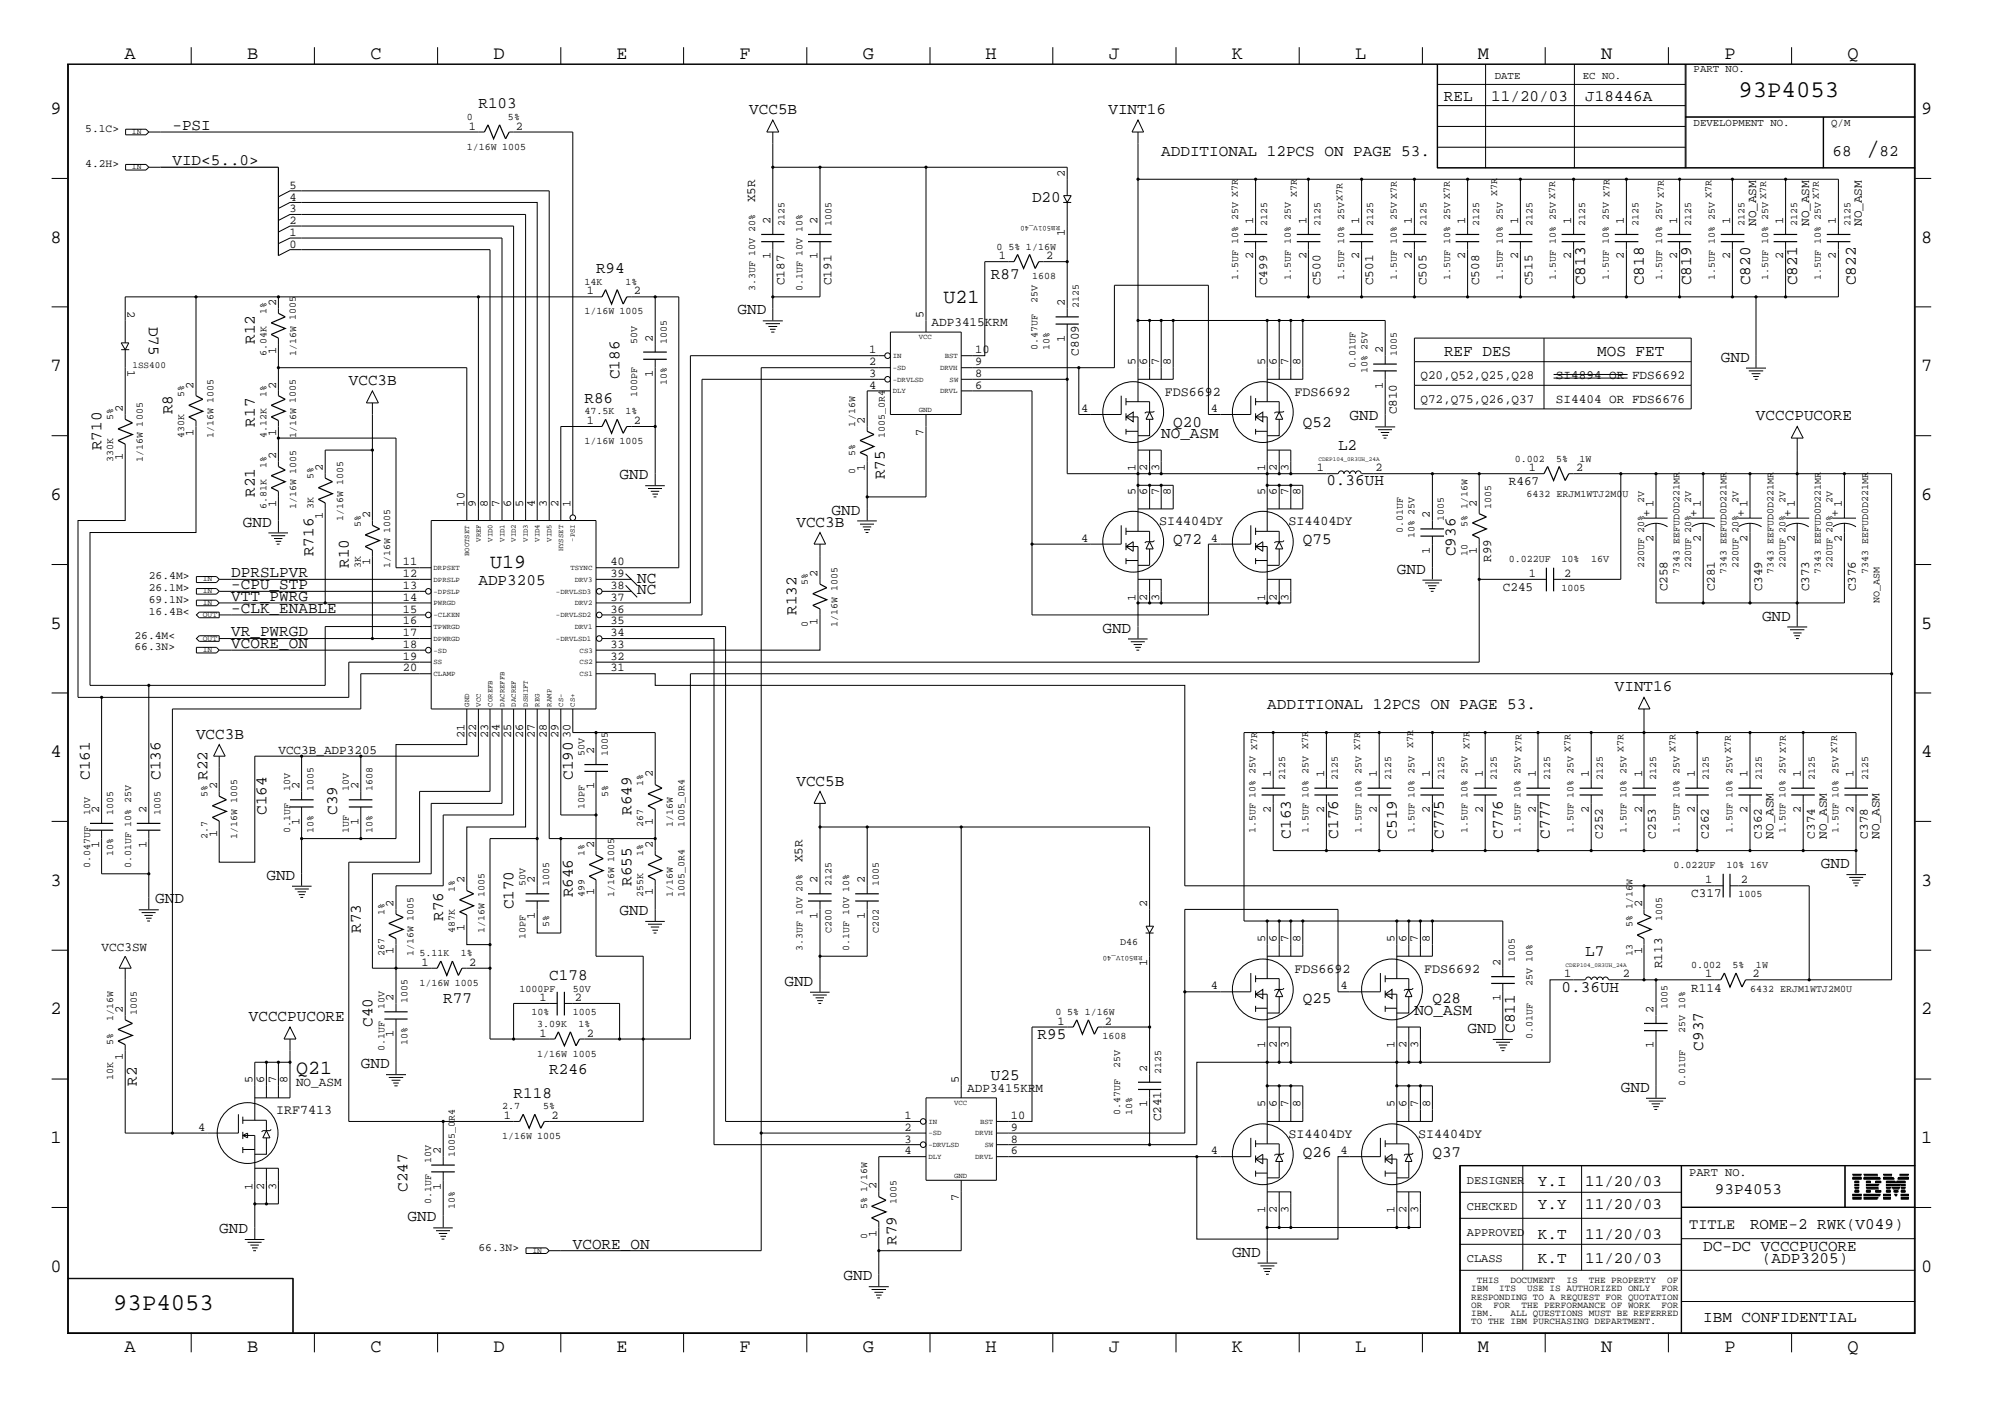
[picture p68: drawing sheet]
<svg xmlns="http://www.w3.org/2000/svg" width="423mm" height="300mm" viewBox="0 0 423 300" stroke-linecap="round" stroke-linejoin="round" font-family="sans-serif">
<defs><g id="words">
<text font-size="5.2" x="395" y="32.9">/</text>
<g font-size="5.1">
<text x="368" y="20.5">93P4053</text>
<text x="24" y="277.2">93P4053</text>
</g>
<g font-size="4.2">
<text x="199.7" y="64.1">U21</text>
<text x="103.7" y="120.1">U19</text>
<text x="62.7" y="227.3">Q21</text>
</g>
<g font-size="4">
<text x="26.3" y="12.5">A</text>
<text x="52.3" y="12.5">B</text>
<text x="78.4" y="12.5">C</text>
<text x="104.5" y="12.5">D</text>
<text x="130.5" y="12.5">E</text>
<text x="156.5" y="12.5">F</text>
<text x="182.6" y="12.5">G</text>
<text x="208.6" y="12.5">H</text>
<text x="234.7" y="12.5">J</text>
<text x="260.8" y="12.5">K</text>
<text x="286.9" y="12.5">L</text>
<text x="312.8" y="12.5">M</text>
<text x="338.9" y="12.5">N</text>
<text x="365" y="12.5">P</text>
<text x="391.1" y="12.5">Q</text>
<text x="10.7" y="24.1">9</text>
<text x="406.7" y="24.1">9</text>
<text x="10.7" y="51.4">8</text>
<text x="406.7" y="51.4">8</text>
<text x="10.7" y="78.6">7</text>
<text x="406.7" y="78.6">7</text>
<text x="10.7" y="105.8">6</text>
<text x="406.7" y="105.8">6</text>
<text x="10.7" y="133.1">5</text>
<text x="406.7" y="133.1">5</text>
<text x="10.7" y="160.2">4</text>
<text x="406.7" y="160.2">4</text>
<text x="10.7" y="187.5">3</text>
<text x="406.7" y="187.5">3</text>
<text x="10.7" y="214.6">2</text>
<text x="406.7" y="214.6">2</text>
<text x="10.7" y="241.9">1</text>
<text x="406.7" y="241.9">1</text>
<text x="10.7" y="269.2">0</text>
<text x="406.7" y="269.2">0</text>
<text x="26.3" y="286.2">A</text>
<text x="52.3" y="286.2">B</text>
<text x="78.4" y="286.2">C</text>
<text x="104.5" y="286.2">D</text>
<text x="130.5" y="286.2">E</text>
<text x="156.5" y="286.2">F</text>
<text x="182.6" y="286.2">G</text>
<text x="208.6" y="286.2">H</text>
<text x="234.7" y="286.2">J</text>
<text x="260.8" y="286.2">K</text>
<text x="286.9" y="286.2">L</text>
<text x="312.8" y="286.2">M</text>
<text x="338.9" y="286.2">N</text>
<text x="365" y="286.2">P</text>
<text x="391.1" y="286.2">Q</text>
</g>
<g font-size="3.4">
<text x="101.3" y="22.9">R103</text>
<text x="305.6" y="21.4">REL</text>
<text x="315.6" y="21.4">11/20/03</text>
<text x="335.5" y="21.4">J18446A</text>
<text x="36.5" y="27.4">-PSI</text>
<text x="158.6" y="24.2">VCC5B</text>
<text x="234.6" y="24.2">VINT16</text>
<text x="36.5" y="34.9">VID&lt;5..0&gt;</text>
<text x="245.8" y="32.9">ADDITIONAL 12PCS ON PAGE 53.</text>
<text x="387.9" y="32.9">68</text>
<text x="397.8" y="32.9">82</text>
<text x="218.4" y="42.8">D20</text>
<text x="126.2" y="57.8">R94</text>
<text x="209.7" y="59.1">R87</text>
<text x="335.5" y="60.4" transform="rotate(-90 335.5 60.4)">C813</text>
<text x="348" y="60.4" transform="rotate(-90 348 60.4)">C818</text>
<text x="358" y="60.4" transform="rotate(-90 358 60.4)">C819</text>
<text x="370.4" y="60.4" transform="rotate(-90 370.4 60.4)">C820</text>
<text x="380.4" y="60.4" transform="rotate(-90 380.4 60.4)">C821</text>
<text x="392.9" y="60.4" transform="rotate(-90 392.9 60.4)">C822</text>
<text x="31.5" y="69.2" transform="rotate(90 31.5 69.2)">D75</text>
<text x="156.1" y="66.5">GND</text>
<text x="53.9" y="72.8" transform="rotate(-90 53.9 72.8)">R12</text>
<text x="305.6" y="75.3">REF DES</text>
<text x="338.1" y="75.3">MOS FET</text>
<text x="364.2" y="76.5">GND</text>
<text x="73.8" y="81.5">VCC3B</text>
<text x="131.1" y="80.3" transform="rotate(-90 131.1 80.3)">C186</text>
<text x="36.5" y="87.7" transform="rotate(-90 36.5 87.7)">R8</text>
<text x="123.7" y="85.3">R86</text>
<text x="285.7" y="89">GND</text>
<text x="371.7" y="89">VCCCPUCORE</text>
<text x="21.5" y="95.2" transform="rotate(-90 21.5 95.2)">R710</text>
<text x="53.9" y="90.3" transform="rotate(-90 53.9 90.3)">R17</text>
<text x="245.8" y="92.7">NO_ASM</text>
<text x="248.3" y="90.3">Q20</text>
<text x="275.8" y="90.3">Q52</text>
<text x="283.2" y="95.2">L2</text>
<text x="131.1" y="101.4">GND</text>
<text x="187.3" y="101.4" transform="rotate(-90 187.3 101.4)">R75</text>
<text x="53.9" y="105.2" transform="rotate(-90 53.9 105.2)">R21</text>
<text x="280.8" y="102.7">0.36UH</text>
<text x="51.4" y="111.4">GND</text>
<text x="168.6" y="111.4">VCC3B</text>
<text x="176" y="109">GND</text>
<text x="66.4" y="117.7" transform="rotate(-90 66.4 117.7)">R716</text>
<text x="248.3" y="115.1">Q72</text>
<text x="275.8" y="115.1">Q75</text>
<text x="308.1" y="117.7" transform="rotate(-90 308.1 117.7)">C936</text>
<text x="48.9" y="124.6">-CPU_STP</text>
<text x="48.9" y="122.2">DPRSLPVR</text>
<text x="73.8" y="120.1" transform="rotate(-90 73.8 120.1)">R10</text>
<text x="101.3" y="123.9">ADP3205</text>
<text x="134.9" y="125.7">NC</text>
<text x="134.9" y="123.3">NC</text>
<text x="295.7" y="121.4">GND</text>
<text x="48.9" y="127.1">VTT_PWRG</text>
<text x="48.9" y="129.6">-CLK_ENABLE</text>
<text x="168.6" y="130.1" transform="rotate(-90 168.6 130.1)">R132</text>
<text x="373" y="131.3">GND</text>
<text x="48.9" y="134.6">VR_PWRGD</text>
<text x="48.9" y="137.1">VCORE_ON</text>
<text x="233.3" y="133.9">GND</text>
<text x="341.8" y="146.3">VINT16</text>
<text x="268.2" y="150">ADDITIONAL 12PCS ON PAGE 53.</text>
<text x="41.5" y="156.3">VCC3B</text>
<text x="19" y="165" transform="rotate(-90 19 165)">C161</text>
<text x="34" y="165" transform="rotate(-90 34 165)">C136</text>
<text x="43.9" y="165" transform="rotate(-90 43.9 165)">R22</text>
<text x="121.2" y="165" transform="rotate(-90 121.2 165)">C190</text>
<text x="168.6" y="166.3">VCC5B</text>
<text x="56.4" y="172.5" transform="rotate(-90 56.4 172.5)">C164</text>
<text x="71.4" y="172.5" transform="rotate(-90 71.4 172.5)">C39</text>
<text x="133.7" y="172.5" transform="rotate(-90 133.7 172.5)">R649</text>
<text x="273.2" y="177.5" transform="rotate(-90 273.2 177.5)">C163</text>
<text x="283.2" y="177.5" transform="rotate(-90 283.2 177.5)">C176</text>
<text x="295.7" y="177.5" transform="rotate(-90 295.7 177.5)">C519</text>
<text x="305.6" y="177.5" transform="rotate(-90 305.6 177.5)">C775</text>
<text x="318.1" y="177.5" transform="rotate(-90 318.1 177.5)">C776</text>
<text x="328.1" y="177.5" transform="rotate(-90 328.1 177.5)">C777</text>
<text x="385.4" y="183.7">GND</text>
<text x="32.9" y="191.2">GND</text>
<text x="56.4" y="186.2">GND</text>
<text x="121.2" y="189.9" transform="rotate(-90 121.2 189.9)">R646</text>
<text x="133.7" y="187.5" transform="rotate(-90 133.7 187.5)">R655</text>
<text x="76.4" y="197.4" transform="rotate(-90 76.4 197.4)">R73</text>
<text x="93.8" y="194.9" transform="rotate(-90 93.8 194.9)">R76</text>
<text x="108.7" y="192.4" transform="rotate(-90 108.7 192.4)">C170</text>
<text x="131.1" y="193.6">GND</text>
<text x="335.5" y="202.4">L7</text>
<text x="116.2" y="207.3">C178</text>
<text x="166" y="208.6">GND</text>
<text x="330.5" y="209.9">0.36UH</text>
<text x="93.8" y="212.3">R77</text>
<text x="275.8" y="212.3">Q25</text>
<text x="299.4" y="214.9">NO_ASM</text>
<text x="303.2" y="212.3">Q28</text>
<text x="52.7" y="216.1">VCCCPUCORE</text>
<text x="78.8" y="217.3" transform="rotate(-90 78.8 217.3)">C40</text>
<text x="219.6" y="219.9">R95</text>
<text x="310.6" y="218.6">GND</text>
<text x="320.6" y="218.6" transform="rotate(-90 320.6 218.6)">C811</text>
<text x="76.4" y="226.1">GND</text>
<text x="116.2" y="227.3">R246</text>
<text x="360.5" y="222.3" transform="rotate(-90 360.5 222.3)">C937</text>
<text x="29" y="229.8" transform="rotate(-90 29 229.8)">R2</text>
<text x="108.7" y="232.3">R118</text>
<text x="209.7" y="228.6">U25</text>
<text x="343.1" y="231.1">GND</text>
<text x="275.8" y="244.8">Q26</text>
<text x="303.2" y="244.8">Q37</text>
<text x="325.5" y="251">Y.I</text>
<text x="335.5" y="251">11/20/03</text>
<text x="86.3" y="252.2" transform="rotate(-90 86.3 252.2)">C247</text>
<text x="325.5" y="255.9">Y.Y</text>
<text x="335.5" y="255.9">11/20/03</text>
<text x="363" y="252.7">93P4053</text>
<text x="46.4" y="260.9">GND</text>
<text x="86.3" y="258.5">GND</text>
<text x="189.7" y="263.5" transform="rotate(-90 189.7 263.5)">R79</text>
<text x="325.5" y="262.2">K.T</text>
<text x="335.5" y="262.2">11/20/03</text>
<text x="370.4" y="260.2">ROME-2 RWK(V049)</text>
<text x="121.2" y="264.2">VCORE_ON</text>
<text x="260.8" y="265.9">GND</text>
<text x="325.5" y="267.2">K.T</text>
<text x="335.5" y="267.2">11/20/03</text>
<text x="360.5" y="264.7">DC-DC VCCCPUCORE</text>
<text x="373" y="267.2">(ADP3205)</text>
<text x="178.6" y="270.9">GND</text>
<text x="360.5" y="279.7">IBM CONFIDENTIAL</text>
</g>
<text font-size="3.2" x="357.5" y="260">TITLE</text>
<g font-size="2.8">
<text x="246.5" y="83.7">FDS6692</text>
<text x="274" y="83.7">FDS6692</text>
<text x="245.4" y="111.2">SI4404DY</text>
<text x="272.7" y="111.2">SI4404DY</text>
<text x="274" y="205.9">FDS6692</text>
<text x="301.4" y="205.9">FDS6692</text>
<text x="58.4" y="235.8">IRF7413</text>
<text x="272.7" y="240.8">SI4404DY</text>
<text x="300.1" y="240.8">SI4404DY</text>
</g>
<g font-size="2.7">
<text x="159.9" y="42.8" transform="rotate(-90 159.9 42.8)">X5R</text>
<text x="371.7" y="47.8" transform="rotate(-90 371.7 47.8)">NO_ASM</text>
<text x="382.9" y="47.8" transform="rotate(-90 382.9 47.8)">NO_ASM</text>
<text x="394.1" y="47.8" transform="rotate(-90 394.1 47.8)">NO_ASM</text>
<text x="166" y="60.4" transform="rotate(-90 166 60.4)">C187</text>
<text x="176" y="60.4" transform="rotate(-90 176 60.4)">C191</text>
<text x="268.2" y="60.4" transform="rotate(-90 268.2 60.4)">C499</text>
<text x="279.5" y="60.4" transform="rotate(-90 279.5 60.4)">C500</text>
<text x="290.7" y="60.4" transform="rotate(-90 290.7 60.4)">C501</text>
<text x="301.9" y="60.4" transform="rotate(-90 301.9 60.4)">C505</text>
<text x="313.1" y="60.4" transform="rotate(-90 313.1 60.4)">C508</text>
<text x="324.4" y="60.4" transform="rotate(-90 324.4 60.4)">C515</text>
<text x="197.2" y="69.1">ADP3415KRM</text>
<text x="228.3" y="75.3" transform="rotate(-90 228.3 75.3)">C809</text>
<text x="300.7" y="80.3">Q20,Q52,Q25,Q28</text>
<text x="329.4" y="80.3">SI4894 OR FDS6692</text>
<text x="295.7" y="87.7" transform="rotate(-90 295.7 87.7)">C810</text>
<text x="300.7" y="85.3">Q72,Q75,Q26,Q37</text>
<text x="329.4" y="85.3">SI4404 OR FDS6676</text>
<text x="319.4" y="102.7">R467</text>
<text x="349.2" y="109.3" transform="rotate(-90 349.2 109.3)">+</text>
<text x="359.2" y="109.3" transform="rotate(-90 359.2 109.3)">+</text>
<text x="369.2" y="109.3" transform="rotate(-90 369.2 109.3)">+</text>
<text x="379.1" y="109.3" transform="rotate(-90 379.1 109.3)">+</text>
<text x="389.1" y="109.3" transform="rotate(-90 389.1 109.3)">+</text>
<text x="315.6" y="118.9" transform="rotate(-90 315.6 118.9)">R99</text>
<text x="318.1" y="125.1">C245</text>
<text x="353" y="125.1" transform="rotate(-90 353 125.1)">C258</text>
<text x="363" y="125.1" transform="rotate(-90 363 125.1)">C281</text>
<text x="373" y="125.1" transform="rotate(-90 373 125.1)">C349</text>
<text x="382.9" y="125.1" transform="rotate(-90 382.9 125.1)">C373</text>
<text x="392.9" y="125.1" transform="rotate(-90 392.9 125.1)">C376</text>
<text x="58.9" y="159.5">VCC3B_ADP3205</text>
<text x="339.3" y="177.5" transform="rotate(-90 339.3 177.5)">C252</text>
<text x="350.5" y="177.5" transform="rotate(-90 350.5 177.5)">C253</text>
<text x="361.7" y="177.5" transform="rotate(-90 361.7 177.5)">C262</text>
<text x="373" y="177.5" transform="rotate(-90 373 177.5)">C362</text>
<text x="375.4" y="177.5" transform="rotate(-90 375.4 177.5)">NO_ASM</text>
<text x="384.1" y="177.5" transform="rotate(-90 384.1 177.5)">C374</text>
<text x="386.7" y="177.5" transform="rotate(-90 386.7 177.5)">NO_ASM</text>
<text x="395.4" y="177.5" transform="rotate(-90 395.4 177.5)">C378</text>
<text x="397.8" y="177.5" transform="rotate(-90 397.8 177.5)">NO_ASM</text>
<text x="169.8" y="182.5" transform="rotate(-90 169.8 182.5)">X5R</text>
<text x="358" y="189.9">C317</text>
<text x="21.5" y="201.2">VCC3SW</text>
<text x="351.8" y="204.9" transform="rotate(-90 351.8 204.9)">R113</text>
<text x="358" y="209.9">R114</text>
<text x="62.7" y="229.8">NO_ASM</text>
<text x="204.7" y="231.1">ADP3415KRM</text>
<text x="245.8" y="237.3" transform="rotate(-90 245.8 237.3)">C241</text>
</g>
<g font-size="2.5">
<text x="99.2" y="27.4">1</text>
<text x="109.2" y="27.4">2</text>
<text x="61.3" y="40">5</text>
<text x="225.4" y="37.4" transform="rotate(-90 225.4 37.4)">2</text>
<text x="61.3" y="47.5">2</text>
<text x="61.3" y="42.5">4</text>
<text x="61.3" y="45">3</text>
<text x="163.1" y="47.3" transform="rotate(-90 163.1 47.3)">2</text>
<text x="173.1" y="47.3" transform="rotate(-90 173.1 47.3)">2</text>
<text x="265.3" y="47.3" transform="rotate(-90 265.3 47.3)">1</text>
<text x="276.5" y="47.3" transform="rotate(-90 276.5 47.3)">1</text>
<text x="287.7" y="47.3" transform="rotate(-90 287.7 47.3)">1</text>
<text x="298.9" y="47.3" transform="rotate(-90 298.9 47.3)">1</text>
<text x="310.1" y="47.3" transform="rotate(-90 310.1 47.3)">1</text>
<text x="321.3" y="47.3" transform="rotate(-90 321.3 47.3)">1</text>
<text x="332.6" y="47.3" transform="rotate(-90 332.6 47.3)">1</text>
<text x="343.7" y="47.3" transform="rotate(-90 343.7 47.3)">1</text>
<text x="355" y="47.3" transform="rotate(-90 355 47.3)">1</text>
<text x="366.2" y="47.3" transform="rotate(-90 366.2 47.3)">1</text>
<text x="377.4" y="47.3" transform="rotate(-90 377.4 47.3)">1</text>
<text x="388.6" y="47.3" transform="rotate(-90 388.6 47.3)">1</text>
<text x="61.3" y="52.4">0</text>
<text x="61.3" y="50">1</text>
<text x="225.4" y="49.9" transform="rotate(-90 225.4 49.9)">1</text>
<text x="163.1" y="54.9" transform="rotate(-90 163.1 54.9)">1</text>
<text x="173.1" y="54.9" transform="rotate(-90 173.1 54.9)">1</text>
<text x="211.4" y="54.9">1</text>
<text x="221.4" y="54.9">2</text>
<text x="265.3" y="54.9" transform="rotate(-90 265.3 54.9)">2</text>
<text x="276.5" y="54.9" transform="rotate(-90 276.5 54.9)">2</text>
<text x="287.7" y="54.9" transform="rotate(-90 287.7 54.9)">2</text>
<text x="298.9" y="54.9" transform="rotate(-90 298.9 54.9)">2</text>
<text x="310.1" y="54.9" transform="rotate(-90 310.1 54.9)">2</text>
<text x="321.3" y="54.9" transform="rotate(-90 321.3 54.9)">2</text>
<text x="332.6" y="54.9" transform="rotate(-90 332.6 54.9)">2</text>
<text x="343.7" y="54.9" transform="rotate(-90 343.7 54.9)">2</text>
<text x="355" y="54.9" transform="rotate(-90 355 54.9)">2</text>
<text x="366.2" y="54.9" transform="rotate(-90 366.2 54.9)">2</text>
<text x="377.4" y="54.9" transform="rotate(-90 377.4 54.9)">2</text>
<text x="388.6" y="54.9" transform="rotate(-90 388.6 54.9)">2</text>
<text x="27" y="65.8" transform="rotate(90 27 65.8)">2</text>
<text x="58.4" y="64.9" transform="rotate(-90 58.4 64.9)">2</text>
<text x="124.2" y="62.3">1</text>
<text x="134.2" y="62.3">2</text>
<text x="225.4" y="64.9" transform="rotate(-90 225.4 64.9)">2</text>
<text x="195.5" y="67.3" transform="rotate(-90 195.5 67.3)">5</text>
<text x="58.4" y="74.8" transform="rotate(-90 58.4 74.8)">1</text>
<text x="138.2" y="72.3" transform="rotate(-90 138.2 72.3)">2</text>
<text x="184" y="74.8">1</text>
<text x="184" y="77.3">2</text>
<text x="206.4" y="77.3">9</text>
<text x="206.4" y="74.8">10</text>
<text x="225.4" y="72.3" transform="rotate(-90 225.4 72.3)">1</text>
<text x="240.4" y="77.3" transform="rotate(-90 240.4 77.3)">5</text>
<text x="242.8" y="77.3" transform="rotate(-90 242.8 77.3)">6</text>
<text x="245.4" y="77.3" transform="rotate(-90 245.4 77.3)">7</text>
<text x="247.8" y="77.3" transform="rotate(-90 247.8 77.3)">8</text>
<text x="267.8" y="77.3" transform="rotate(-90 267.8 77.3)">5</text>
<text x="270.3" y="77.3" transform="rotate(-90 270.3 77.3)">6</text>
<text x="272.7" y="77.3" transform="rotate(-90 272.7 77.3)">7</text>
<text x="275.3" y="77.3" transform="rotate(-90 275.3 77.3)">8</text>
<text x="292.7" y="74.8" transform="rotate(-90 292.7 74.8)">2</text>
<text x="27" y="78.2" transform="rotate(90 27 78.2)">1</text>
<text x="41" y="82.3" transform="rotate(-90 41 82.3)">2</text>
<text x="58.4" y="82.3" transform="rotate(-90 58.4 82.3)">2</text>
<text x="138.2" y="79.8" transform="rotate(-90 138.2 79.8)">1</text>
<text x="184" y="79.8">3</text>
<text x="184" y="82.3">4</text>
<text x="206.4" y="82.3">6</text>
<text x="206.4" y="79.8">8</text>
<text x="292.7" y="82.3" transform="rotate(-90 292.7 82.3)">1</text>
<text x="26" y="87.2" transform="rotate(-90 26 87.2)">2</text>
<text x="124.2" y="89.7">1</text>
<text x="134.2" y="89.7">2</text>
<text x="183" y="89.7" transform="rotate(-90 183 89.7)">2</text>
<text x="228.9" y="87.2">4</text>
<text x="256.3" y="87.2">4</text>
<text x="41" y="92.3" transform="rotate(-90 41 92.3)">1</text>
<text x="58.4" y="92.3" transform="rotate(-90 58.4 92.3)">1</text>
<text x="195.5" y="92.3" transform="rotate(-90 195.5 92.3)">7</text>
<text x="26" y="97.3" transform="rotate(-90 26 97.3)">1</text>
<text x="58.4" y="97.2" transform="rotate(-90 58.4 97.2)">2</text>
<text x="68.3" y="99.7" transform="rotate(-90 68.3 99.7)">2</text>
<text x="183" y="99.7" transform="rotate(-90 183 99.7)">1</text>
<text x="240.4" y="99.7" transform="rotate(-90 240.4 99.7)">1</text>
<text x="242.8" y="99.7" transform="rotate(-90 242.8 99.7)">2</text>
<text x="245.4" y="99.7" transform="rotate(-90 245.4 99.7)">3</text>
<text x="267.8" y="99.7" transform="rotate(-90 267.8 99.7)">1</text>
<text x="270.3" y="99.7" transform="rotate(-90 270.3 99.7)">2</text>
<text x="272.7" y="99.7" transform="rotate(-90 272.7 99.7)">3</text>
<text x="278.7" y="99.7">1</text>
<text x="291.2" y="99.7">2</text>
<text x="323.6" y="99.7">1</text>
<text x="333.6" y="99.7">2</text>
<text x="58.4" y="107.2" transform="rotate(-90 58.4 107.2)">1</text>
<text x="98.3" y="107.2" transform="rotate(-90 98.3 107.2)">10</text>
<text x="100.8" y="107.2" transform="rotate(-90 100.8 107.2)">9</text>
<text x="103.3" y="107.2" transform="rotate(-90 103.3 107.2)">8</text>
<text x="105.7" y="107.2" transform="rotate(-90 105.7 107.2)">7</text>
<text x="108.2" y="107.2" transform="rotate(-90 108.2 107.2)">6</text>
<text x="110.7" y="107.2" transform="rotate(-90 110.7 107.2)">5</text>
<text x="113.2" y="107.2" transform="rotate(-90 113.2 107.2)">4</text>
<text x="115.7" y="107.2" transform="rotate(-90 115.7 107.2)">3</text>
<text x="118.2" y="107.2" transform="rotate(-90 118.2 107.2)">2</text>
<text x="120.7" y="107.2" transform="rotate(-90 120.7 107.2)">1</text>
<text x="240.4" y="104.7" transform="rotate(-90 240.4 104.7)">5</text>
<text x="242.8" y="104.7" transform="rotate(-90 242.8 104.7)">6</text>
<text x="245.4" y="104.7" transform="rotate(-90 245.4 104.7)">7</text>
<text x="247.8" y="104.7" transform="rotate(-90 247.8 104.7)">8</text>
<text x="267.8" y="104.7" transform="rotate(-90 267.8 104.7)">5</text>
<text x="270.3" y="104.7" transform="rotate(-90 270.3 104.7)">6</text>
<text x="272.7" y="104.7" transform="rotate(-90 272.7 104.7)">7</text>
<text x="275.3" y="104.7" transform="rotate(-90 275.3 104.7)">8</text>
<text x="312.6" y="107.2" transform="rotate(-90 312.6 107.2)">2</text>
<text x="350" y="107.2" transform="rotate(-90 350 107.2)">1</text>
<text x="360" y="107.2" transform="rotate(-90 360 107.2)">1</text>
<text x="369.9" y="107.2" transform="rotate(-90 369.9 107.2)">1</text>
<text x="379.9" y="107.2" transform="rotate(-90 379.9 107.2)">1</text>
<text x="389.9" y="107.2" transform="rotate(-90 389.9 107.2)">1</text>
<text x="68.3" y="109.7" transform="rotate(-90 68.3 109.7)">1</text>
<text x="78.3" y="109.6" transform="rotate(-90 78.3 109.6)">2</text>
<text x="302.7" y="109.6" transform="rotate(-90 302.7 109.6)">2</text>
<text x="78.3" y="119.6" transform="rotate(-90 78.3 119.6)">1</text>
<text x="85.3" y="119.6">11</text>
<text x="129.2" y="119.6">40</text>
<text x="228.9" y="114.6">4</text>
<text x="256.3" y="114.6">4</text>
<text x="302.7" y="117.2" transform="rotate(-90 302.7 117.2)">1</text>
<text x="312.6" y="117.2" transform="rotate(-90 312.6 117.2)">1</text>
<text x="350" y="114.7" transform="rotate(-90 350 114.7)">2</text>
<text x="360" y="114.7" transform="rotate(-90 360 114.7)">2</text>
<text x="369.9" y="114.7" transform="rotate(-90 369.9 114.7)">2</text>
<text x="379.9" y="114.7" transform="rotate(-90 379.9 114.7)">2</text>
<text x="389.9" y="114.7" transform="rotate(-90 389.9 114.7)">2</text>
<text x="85.3" y="122.2">12</text>
<text x="85.3" y="124.6">13</text>
<text x="129.2" y="122.2">39</text>
<text x="129.2" y="124.6">38</text>
<text x="173.1" y="122.2" transform="rotate(-90 173.1 122.2)">2</text>
<text x="323.6" y="122.2">1</text>
<text x="331" y="122.2">2</text>
<text x="85.3" y="127.1">14</text>
<text x="85.3" y="129.6">15</text>
<text x="129.2" y="127.1">37</text>
<text x="129.2" y="129.6">36</text>
<text x="240.4" y="127.2" transform="rotate(-90 240.4 127.2)">1</text>
<text x="242.8" y="127.2" transform="rotate(-90 242.8 127.2)">2</text>
<text x="245.4" y="127.2" transform="rotate(-90 245.4 127.2)">3</text>
<text x="267.8" y="127.2" transform="rotate(-90 267.8 127.2)">1</text>
<text x="270.3" y="127.2" transform="rotate(-90 270.3 127.2)">2</text>
<text x="272.7" y="127.2" transform="rotate(-90 272.7 127.2)">3</text>
<text x="85.3" y="132.1">16</text>
<text x="85.3" y="134.6">17</text>
<text x="85.3" y="137.1">18</text>
<text x="129.2" y="132.1">35</text>
<text x="129.2" y="137.1">33</text>
<text x="129.2" y="134.6">34</text>
<text x="173.1" y="132.2" transform="rotate(-90 173.1 132.2)">1</text>
<text x="85.3" y="139.6">19</text>
<text x="85.3" y="142.1">20</text>
<text x="129.2" y="142.1">31</text>
<text x="129.2" y="139.6">32</text>
<text x="98.3" y="156.1" transform="rotate(-90 98.3 156.1)">21</text>
<text x="100.8" y="156.1" transform="rotate(-90 100.8 156.1)">22</text>
<text x="103.3" y="156.1" transform="rotate(-90 103.3 156.1)">23</text>
<text x="105.7" y="156.1" transform="rotate(-90 105.7 156.1)">24</text>
<text x="108.2" y="156.1" transform="rotate(-90 108.2 156.1)">25</text>
<text x="110.7" y="156.1" transform="rotate(-90 110.7 156.1)">26</text>
<text x="113.2" y="156.1" transform="rotate(-90 113.2 156.1)">27</text>
<text x="115.7" y="156.1" transform="rotate(-90 115.7 156.1)">28</text>
<text x="118.2" y="156.1" transform="rotate(-90 118.2 156.1)">29</text>
<text x="120.7" y="156.1" transform="rotate(-90 120.7 156.1)">30</text>
<text x="125.7" y="159.5" transform="rotate(-90 125.7 159.5)">2</text>
<text x="46" y="167" transform="rotate(-90 46 167)">2</text>
<text x="63.4" y="167" transform="rotate(-90 63.4 167)">2</text>
<text x="75.9" y="167" transform="rotate(-90 75.9 167)">2</text>
<text x="125.7" y="167" transform="rotate(-90 125.7 167)">1</text>
<text x="138.2" y="164.5" transform="rotate(-90 138.2 164.5)">2</text>
<text x="269" y="164.5" transform="rotate(-90 269 164.5)">1</text>
<text x="280.2" y="164.5" transform="rotate(-90 280.2 164.5)">1</text>
<text x="291.4" y="164.5" transform="rotate(-90 291.4 164.5)">1</text>
<text x="302.7" y="164.5" transform="rotate(-90 302.7 164.5)">1</text>
<text x="313.9" y="164.5" transform="rotate(-90 313.9 164.5)">1</text>
<text x="325.1" y="164.5" transform="rotate(-90 325.1 164.5)">1</text>
<text x="336.3" y="164.5" transform="rotate(-90 336.3 164.5)">1</text>
<text x="347.6" y="164.5" transform="rotate(-90 347.6 164.5)">1</text>
<text x="358.7" y="164.5" transform="rotate(-90 358.7 164.5)">1</text>
<text x="369.9" y="164.5" transform="rotate(-90 369.9 164.5)">1</text>
<text x="381.2" y="164.5" transform="rotate(-90 381.2 164.5)">1</text>
<text x="392.3" y="164.5" transform="rotate(-90 392.3 164.5)">1</text>
<text x="21" y="172" transform="rotate(-90 21 172)">2</text>
<text x="31" y="172" transform="rotate(-90 31 172)">2</text>
<text x="269" y="172" transform="rotate(-90 269 172)">2</text>
<text x="280.2" y="172" transform="rotate(-90 280.2 172)">2</text>
<text x="291.4" y="172" transform="rotate(-90 291.4 172)">2</text>
<text x="302.7" y="172" transform="rotate(-90 302.7 172)">2</text>
<text x="313.9" y="172" transform="rotate(-90 313.9 172)">2</text>
<text x="325.1" y="172" transform="rotate(-90 325.1 172)">2</text>
<text x="336.3" y="172" transform="rotate(-90 336.3 172)">2</text>
<text x="347.6" y="172" transform="rotate(-90 347.6 172)">2</text>
<text x="358.7" y="172" transform="rotate(-90 358.7 172)">2</text>
<text x="369.9" y="172" transform="rotate(-90 369.9 172)">2</text>
<text x="381.2" y="172" transform="rotate(-90 381.2 172)">2</text>
<text x="392.3" y="172" transform="rotate(-90 392.3 172)">2</text>
<text x="21" y="179.5" transform="rotate(-90 21 179.5)">1</text>
<text x="31" y="179.5" transform="rotate(-90 31 179.5)">1</text>
<text x="46" y="177" transform="rotate(-90 46 177)">1</text>
<text x="63.4" y="174.5" transform="rotate(-90 63.4 174.5)">1</text>
<text x="75.9" y="174.5" transform="rotate(-90 75.9 174.5)">1</text>
<text x="125.7" y="179.5" transform="rotate(-90 125.7 179.5)">2</text>
<text x="138.2" y="179.5" transform="rotate(-90 138.2 179.5)">2</text>
<text x="138.2" y="174.5" transform="rotate(-90 138.2 174.5)">1</text>
<text x="83.3" y="191.9" transform="rotate(-90 83.3 191.9)">2</text>
<text x="98.3" y="186.9" transform="rotate(-90 98.3 186.9)">2</text>
<text x="113.2" y="186.9" transform="rotate(-90 113.2 186.9)">2</text>
<text x="125.7" y="189.5" transform="rotate(-90 125.7 189.5)">1</text>
<text x="138.2" y="189.5" transform="rotate(-90 138.2 189.5)">1</text>
<text x="173.1" y="186.9" transform="rotate(-90 173.1 186.9)">2</text>
<text x="183" y="186.9" transform="rotate(-90 183 186.9)">2</text>
<text x="242.8" y="191.9" transform="rotate(-90 242.8 191.9)">2</text>
<text x="347.6" y="191.9" transform="rotate(-90 347.6 191.9)">2</text>
<text x="360.9" y="186.9">1</text>
<text x="368.5" y="186.9">2</text>
<text x="98.3" y="196.9" transform="rotate(-90 98.3 196.9)">1</text>
<text x="113.2" y="194.5" transform="rotate(-90 113.2 194.5)">1</text>
<text x="173.1" y="194.5" transform="rotate(-90 173.1 194.5)">1</text>
<text x="183" y="194.5" transform="rotate(-90 183 194.5)">1</text>
<text x="83.3" y="201.9" transform="rotate(-90 83.3 201.9)">1</text>
<text x="267.8" y="199.4" transform="rotate(-90 267.8 199.4)">5</text>
<text x="270.3" y="199.4" transform="rotate(-90 270.3 199.4)">6</text>
<text x="272.7" y="199.4" transform="rotate(-90 272.7 199.4)">7</text>
<text x="275.3" y="199.4" transform="rotate(-90 275.3 199.4)">8</text>
<text x="295.1" y="199.4" transform="rotate(-90 295.1 199.4)">5</text>
<text x="297.7" y="199.4" transform="rotate(-90 297.7 199.4)">6</text>
<text x="300.1" y="199.4" transform="rotate(-90 300.1 199.4)">7</text>
<text x="302.7" y="199.4" transform="rotate(-90 302.7 199.4)">8</text>
<text x="347.6" y="201.9" transform="rotate(-90 347.6 201.9)">1</text>
<text x="89.2" y="204.4">1</text>
<text x="99.3" y="204.4">2</text>
<text x="242.8" y="204.4" transform="rotate(-90 242.8 204.4)">1</text>
<text x="256.3" y="209.4">4</text>
<text x="283.7" y="209.4">4</text>
<text x="317.6" y="204.4" transform="rotate(-90 317.6 204.4)">2</text>
<text x="331" y="206.8">1</text>
<text x="343.5" y="206.8">2</text>
<text x="360.9" y="206.8">1</text>
<text x="370.9" y="206.8">2</text>
<text x="26" y="214.4" transform="rotate(-90 26 214.4)">2</text>
<text x="83.3" y="211.8" transform="rotate(-90 83.3 211.8)">2</text>
<text x="114.2" y="211.8">1</text>
<text x="121.7" y="211.8">2</text>
<text x="317.6" y="211.9" transform="rotate(-90 317.6 211.9)">1</text>
<text x="350" y="214.4" transform="rotate(-90 350 214.4)">2</text>
<text x="83.3" y="219.4" transform="rotate(-90 83.3 219.4)">1</text>
<text x="114.2" y="219.4">1</text>
<text x="124.2" y="219.4">2</text>
<text x="223.9" y="216.8">1</text>
<text x="233.8" y="216.8">2</text>
<text x="267.8" y="221.8" transform="rotate(-90 267.8 221.8)">1</text>
<text x="270.3" y="221.8" transform="rotate(-90 270.3 221.8)">2</text>
<text x="272.7" y="221.8" transform="rotate(-90 272.7 221.8)">3</text>
<text x="295.1" y="221.8" transform="rotate(-90 295.1 221.8)">1</text>
<text x="297.7" y="221.8" transform="rotate(-90 297.7 221.8)">2</text>
<text x="300.1" y="221.8" transform="rotate(-90 300.1 221.8)">3</text>
<text x="350" y="221.8" transform="rotate(-90 350 221.8)">1</text>
<text x="26" y="224.4" transform="rotate(-90 26 224.4)">1</text>
<text x="242.8" y="226.8" transform="rotate(-90 242.8 226.8)">2</text>
<text x="53.4" y="229.3" transform="rotate(-90 53.4 229.3)">5</text>
<text x="55.9" y="229.3" transform="rotate(-90 55.9 229.3)">6</text>
<text x="58.4" y="229.3" transform="rotate(-90 58.4 229.3)">7</text>
<text x="60.9" y="229.3" transform="rotate(-90 60.9 229.3)">8</text>
<text x="202.9" y="229.3" transform="rotate(-90 202.9 229.3)">5</text>
<text x="41.9" y="239.3">4</text>
<text x="106.7" y="236.8">1</text>
<text x="116.8" y="236.8">2</text>
<text x="191.4" y="236.8">1</text>
<text x="191.4" y="239.3">2</text>
<text x="214" y="239.3">9</text>
<text x="214" y="236.8">10</text>
<text x="242.8" y="234.4" transform="rotate(-90 242.8 234.4)">1</text>
<text x="267.8" y="234.3" transform="rotate(-90 267.8 234.3)">5</text>
<text x="270.3" y="234.3" transform="rotate(-90 270.3 234.3)">6</text>
<text x="272.7" y="234.3" transform="rotate(-90 272.7 234.3)">7</text>
<text x="275.3" y="234.3" transform="rotate(-90 275.3 234.3)">8</text>
<text x="295.1" y="234.3" transform="rotate(-90 295.1 234.3)">5</text>
<text x="297.7" y="234.3" transform="rotate(-90 297.7 234.3)">6</text>
<text x="300.1" y="234.3" transform="rotate(-90 300.1 234.3)">7</text>
<text x="302.7" y="234.3" transform="rotate(-90 302.7 234.3)">8</text>
<text x="93.3" y="244.3" transform="rotate(-90 93.3 244.3)">2</text>
<text x="191.4" y="241.8">3</text>
<text x="191.4" y="244.3">4</text>
<text x="214" y="241.8">8</text>
<text x="214" y="244.3">6</text>
<text x="256.3" y="244.3">4</text>
<text x="283.7" y="244.3">4</text>
<text x="53.4" y="251.8" transform="rotate(-90 53.4 251.8)">1</text>
<text x="55.9" y="251.8" transform="rotate(-90 55.9 251.8)">2</text>
<text x="58.4" y="251.8" transform="rotate(-90 58.4 251.8)">3</text>
<text x="93.3" y="251.8" transform="rotate(-90 93.3 251.8)">1</text>
<text x="185.5" y="251.7" transform="rotate(-90 185.5 251.7)">2</text>
<text x="310.5" y="250.6">DESIGNER</text>
<text x="357.5" y="248.8">PART NO.</text>
<text x="202.9" y="254.3" transform="rotate(-90 202.9 254.3)">7</text>
<text x="267.8" y="256.8" transform="rotate(-90 267.8 256.8)">1</text>
<text x="270.3" y="256.8" transform="rotate(-90 270.3 256.8)">2</text>
<text x="272.7" y="256.8" transform="rotate(-90 272.7 256.8)">3</text>
<text x="295.1" y="256.8" transform="rotate(-90 295.1 256.8)">1</text>
<text x="297.7" y="256.8" transform="rotate(-90 297.7 256.8)">2</text>
<text x="300.1" y="256.8" transform="rotate(-90 300.1 256.8)">3</text>
<text x="310.5" y="256.1">CHECKED</text>
<text x="185.5" y="261.7" transform="rotate(-90 185.5 261.7)">1</text>
<text x="310.5" y="261.5">APPROVED</text>
<text x="310.5" y="267">CLASS</text>
</g>
<g font-size="2.4">
<text x="18" y="27.9">5.1C&gt;</text>
<text x="18" y="35.4">4.2H&gt;</text>
<text x="31.5" y="125.1">26.1M&gt;</text>
<text x="31.5" y="122.6">26.4M&gt;</text>
<text x="31.5" y="127.6">69.1N&gt;</text>
<text x="31.5" y="130.1">16.4B&lt;</text>
<text x="28.4" y="135.1">26.4M&lt;</text>
<text x="28.4" y="137.6">66.3N&gt;</text>
<text x="101.3" y="264.7">66.3N&gt;</text>
</g>
<g font-size="2.3">
<text x="316.4" y="16.7">DATE</text>
<text x="335" y="16.7">EC NO.</text>
<text x="358.5" y="15.2">PART NO.</text>
<text x="358.5" y="26.6">DEVELOPMENT NO.</text>
<text x="387.6" y="26.6">Q/M</text>
</g>
<g font-size="2.1">
<text x="98.8" y="25.4">0</text>
<text x="107.5" y="25.4">5%</text>
<text x="98.8" y="31.7">1/16W 1005</text>
<text x="274.5" y="41.7" transform="rotate(-90 274.5 41.7)">X7R</text>
<text x="316.9" y="41.5" transform="rotate(-90 316.9 41.5)">X7R</text>
<text x="362.3" y="41.9" transform="rotate(-90 362.3 41.9)">X7R</text>
<text x="166" y="47.8" transform="rotate(-90 166 47.8)">2125</text>
<text x="176" y="47.8" transform="rotate(-90 176 47.8)">1005</text>
<text x="268.2" y="47.9" transform="rotate(-90 268.2 47.9)">2125</text>
<text x="279.5" y="47.9" transform="rotate(-90 279.5 47.9)">2125</text>
<text x="290.7" y="47.9" transform="rotate(-90 290.7 47.9)">2125</text>
<text x="301.9" y="47.9" transform="rotate(-90 301.9 47.9)">2125</text>
<text x="313.1" y="47.9" transform="rotate(-90 313.1 47.9)">2125</text>
<text x="324.4" y="47.9" transform="rotate(-90 324.4 47.9)">2125</text>
<text x="335.5" y="47.9" transform="rotate(-90 335.5 47.9)">2125</text>
<text x="346.8" y="47.9" transform="rotate(-90 346.8 47.9)">2125</text>
<text x="358" y="47.9" transform="rotate(-90 358 47.9)">2125</text>
<text x="369.2" y="47.9" transform="rotate(-90 369.2 47.9)">2125</text>
<text x="380.4" y="47.9" transform="rotate(-90 380.4 47.9)">2125</text>
<text x="391.7" y="47.9" transform="rotate(-90 391.7 47.9)">2125</text>
<text x="210.9" y="52.8">0</text>
<text x="213.4" y="52.8">5% 1/16W</text>
<text x="218.4" y="59.1">1608</text>
<text x="262" y="59.2" transform="rotate(-90 262 59.2)">1.5UF 10% 25V X7R</text>
<text x="273.2" y="59.2" transform="rotate(-90 273.2 59.2)">1.5UF 10% 25V</text>
<text x="284.5" y="59.2" transform="rotate(-90 284.5 59.2)">1.5UF 10% 25VX7R</text>
<text x="295.7" y="59.2" transform="rotate(-90 295.7 59.2)">1.5UF 10% 25V X7R</text>
<text x="306.9" y="59.2" transform="rotate(-90 306.9 59.2)">1.5UF 10% 25V X7R</text>
<text x="318.1" y="59.2" transform="rotate(-90 318.1 59.2)">1.5UF 10% 25V</text>
<text x="329.4" y="59.2" transform="rotate(-90 329.4 59.2)">1.5UF 10% 25V X7R</text>
<text x="340.5" y="59.2" transform="rotate(-90 340.5 59.2)">1.5UF 10% 25V X7R</text>
<text x="351.8" y="59.2" transform="rotate(-90 351.8 59.2)">1.5UF 10% 25V X7R</text>
<text x="363" y="59.2" transform="rotate(-90 363 59.2)">1.5UF 10% 25V</text>
<text x="374.2" y="59.2" transform="rotate(-90 374.2 59.2)">1.5UF 10% 25V X7R</text>
<text x="385.4" y="59.2" transform="rotate(-90 385.4 59.2)">1.5UF 10% 25V X7R</text>
<text x="123.7" y="60.4">14K</text>
<text x="132.4" y="60.4">1%</text>
<text x="159.9" y="61.6" transform="rotate(-90 159.9 61.6)">3.3UF 10V 20%</text>
<text x="169.8" y="61.6" transform="rotate(-90 169.8 61.6)">0.1UF 10V 10%</text>
<text x="219.6" y="64.1" transform="rotate(-90 219.6 64.1)">25V</text>
<text x="228.3" y="65.3" transform="rotate(-90 228.3 65.3)">2125</text>
<text x="56.4" y="66.5" transform="rotate(-90 56.4 66.5)">1%</text>
<text x="123.7" y="66.5">1/16W 1005</text>
<text x="56.4" y="75.3" transform="rotate(-90 56.4 75.3)">6.04K</text>
<text x="62.7" y="75.3" transform="rotate(-90 62.7 75.3)">1/16W 1005</text>
<text x="134.9" y="72.8" transform="rotate(-90 134.9 72.8)">50V</text>
<text x="141.1" y="72.8" transform="rotate(-90 141.1 72.8)">1005</text>
<text x="219.6" y="74" transform="rotate(-90 219.6 74)">0.47UF</text>
<text x="222.2" y="74" transform="rotate(-90 222.2 74)">10%</text>
<text x="286.9" y="77.8" transform="rotate(-90 286.9 77.8)">0.01UF</text>
<text x="295.7" y="75.3" transform="rotate(-90 295.7 75.3)">1005</text>
<text x="38.9" y="84" transform="rotate(-90 38.9 84)">5%</text>
<text x="56.4" y="84" transform="rotate(-90 56.4 84)">1%</text>
<text x="134.9" y="84" transform="rotate(-90 134.9 84)">100PF</text>
<text x="141.1" y="81.5" transform="rotate(-90 141.1 81.5)">10%</text>
<text x="289.5" y="79" transform="rotate(-90 289.5 79)">10% 25V</text>
<text x="24" y="89" transform="rotate(-90 24 89)">5%</text>
<text x="123.7" y="87.7">47.5K</text>
<text x="132.4" y="87.7">1%</text>
<text x="38.9" y="92.7" transform="rotate(-90 38.9 92.7)">430K</text>
<text x="45.2" y="92.7" transform="rotate(-90 45.2 92.7)">1/16W 1005</text>
<text x="56.4" y="92.7" transform="rotate(-90 56.4 92.7)">4.12K</text>
<text x="62.7" y="92.7" transform="rotate(-90 62.7 92.7)">1/16W 1005</text>
<text x="123.7" y="94">1/16W 1005</text>
<text x="181" y="90.3" transform="rotate(-90 181 90.3)">1/16W</text>
<text x="187.3" y="92.7" transform="rotate(-90 187.3 92.7)">1005_0R4</text>
<text x="24" y="97.7" transform="rotate(-90 24 97.7)">330K</text>
<text x="30.2" y="97.7" transform="rotate(-90 30.2 97.7)">1/16W 1005</text>
<text x="56.4" y="99" transform="rotate(-90 56.4 99)">1%</text>
<text x="66.4" y="101.4" transform="rotate(-90 66.4 101.4)">5%</text>
<text x="181" y="100.2" transform="rotate(-90 181 100.2)">0</text>
<text x="181" y="96.4" transform="rotate(-90 181 96.4)">5%</text>
<text x="320.6" y="97.7">0.002</text>
<text x="329.4" y="97.7">5%</text>
<text x="334.3" y="97.7">1W</text>
<text x="56.4" y="107.7" transform="rotate(-90 56.4 107.7)">6.81K</text>
<text x="62.7" y="107.7" transform="rotate(-90 62.7 107.7)">1/16W 1005</text>
<text x="66.4" y="107.7" transform="rotate(-90 66.4 107.7)">3K</text>
<text x="315.6" y="107.7" transform="rotate(-90 315.6 107.7)">1005</text>
<text x="323.1" y="105.2">6432 ERJM1WTJ2M0U</text>
<text x="348" y="106.5" transform="rotate(-90 348 106.5)">2V</text>
<text x="358" y="106.5" transform="rotate(-90 358 106.5)">2V</text>
<text x="368" y="106.5" transform="rotate(-90 368 106.5)">2V</text>
<text x="378" y="106.5" transform="rotate(-90 378 106.5)">2V</text>
<text x="387.9" y="106.5" transform="rotate(-90 387.9 106.5)">2V</text>
<text x="72.6" y="110.2" transform="rotate(-90 72.6 110.2)">1/16W 1005</text>
<text x="76.4" y="111.4" transform="rotate(-90 76.4 111.4)">5%</text>
<text x="296.9" y="112.7" transform="rotate(-90 296.9 112.7)">0.01UF</text>
<text x="299.4" y="113.9" transform="rotate(-90 299.4 113.9)">10% 25V</text>
<text x="305.6" y="110.2" transform="rotate(-90 305.6 110.2)">1005</text>
<text x="310.6" y="111.4" transform="rotate(-90 310.6 111.4)">5% 1/16W</text>
<text x="310.6" y="117.7" transform="rotate(-90 310.6 117.7)">10</text>
<text x="319.4" y="118.9">0.022UF</text>
<text x="330.5" y="118.9">10%</text>
<text x="336.8" y="118.9">16V</text>
<text x="76.4" y="120.1" transform="rotate(-90 76.4 120.1)">3K</text>
<text x="82.5" y="120.1" transform="rotate(-90 82.5 120.1)">1/16W 1005</text>
<text x="171" y="123.9" transform="rotate(-90 171 123.9)">5%</text>
<text x="330.5" y="125.1">1005</text>
<text x="348" y="120.2" transform="rotate(-90 348 120.2)">220UF 20%</text>
<text x="355.5" y="121.4" transform="rotate(-90 355.5 121.4)">7343 EEFUD0D221MR</text>
<text x="358" y="120.2" transform="rotate(-90 358 120.2)">220UF 20%</text>
<text x="365.4" y="121.4" transform="rotate(-90 365.4 121.4)">7343 EEFUD0D221MR</text>
<text x="368" y="120.2" transform="rotate(-90 368 120.2)">220UF 20%</text>
<text x="375.4" y="121.4" transform="rotate(-90 375.4 121.4)">7343 EEFUD0D221MR</text>
<text x="378" y="120.2" transform="rotate(-90 378 120.2)">220UF 20%</text>
<text x="385.4" y="121.4" transform="rotate(-90 385.4 121.4)">7343 EEFUD0D221MR</text>
<text x="387.9" y="120.2" transform="rotate(-90 387.9 120.2)">220UF 20%</text>
<text x="395.4" y="121.4" transform="rotate(-90 395.4 121.4)">7343 EEFUD0D221MR</text>
<text x="397.8" y="127.6" transform="rotate(-90 397.8 127.6)">NO_ASM</text>
<text x="171" y="132.6" transform="rotate(-90 171 132.6)">0</text>
<text x="177.3" y="132.6" transform="rotate(-90 177.3 132.6)">1/16W 1005</text>
<text x="123.7" y="160" transform="rotate(-90 123.7 160)">50V</text>
<text x="128.7" y="160" transform="rotate(-90 128.7 160)">1005</text>
<text x="276.9" y="158.5" transform="rotate(-90 276.9 158.5)">X7R</text>
<text x="299.1" y="158.3" transform="rotate(-90 299.1 158.3)">X7R</text>
<text x="332.4" y="159.2" transform="rotate(-90 332.4 159.2)">X7R</text>
<text x="343.7" y="159.2" transform="rotate(-90 343.7 159.2)">X7R</text>
<text x="354.7" y="159.1" transform="rotate(-90 354.7 159.1)">X7R</text>
<text x="61.4" y="167.5" transform="rotate(-90 61.4 167.5)">10V</text>
<text x="66.4" y="167.5" transform="rotate(-90 66.4 167.5)">1005</text>
<text x="73.8" y="167.5" transform="rotate(-90 73.8 167.5)">10V</text>
<text x="78.8" y="167.5" transform="rotate(-90 78.8 167.5)">1608</text>
<text x="136.1" y="166.3" transform="rotate(-90 136.1 166.3)">1%</text>
<text x="272" y="165.1" transform="rotate(-90 272 165.1)">2125</text>
<text x="283.2" y="165.1" transform="rotate(-90 283.2 165.1)">2125</text>
<text x="294.5" y="165.1" transform="rotate(-90 294.5 165.1)">2125</text>
<text x="305.6" y="165.1" transform="rotate(-90 305.6 165.1)">2125</text>
<text x="316.8" y="165.1" transform="rotate(-90 316.8 165.1)">2125</text>
<text x="328.1" y="165.1" transform="rotate(-90 328.1 165.1)">2125</text>
<text x="339.3" y="165.1" transform="rotate(-90 339.3 165.1)">2125</text>
<text x="350.5" y="165.1" transform="rotate(-90 350.5 165.1)">2125</text>
<text x="361.7" y="165.1" transform="rotate(-90 361.7 165.1)">2125</text>
<text x="373" y="165.1" transform="rotate(-90 373 165.1)">2125</text>
<text x="384.1" y="165.1" transform="rotate(-90 384.1 165.1)">2125</text>
<text x="395.4" y="165.1" transform="rotate(-90 395.4 165.1)">2125</text>
<text x="19" y="172.5" transform="rotate(-90 19 172.5)">10V</text>
<text x="24" y="172.5" transform="rotate(-90 24 172.5)">1005</text>
<text x="34" y="172.5" transform="rotate(-90 34 172.5)">1005</text>
<text x="43.9" y="168.7" transform="rotate(-90 43.9 168.7)">5%</text>
<text x="123.7" y="171.3" transform="rotate(-90 123.7 171.3)">10PF</text>
<text x="128.7" y="168.7" transform="rotate(-90 128.7 168.7)">5%</text>
<text x="43.9" y="177.5" transform="rotate(-90 43.9 177.5)">2.7</text>
<text x="50.2" y="177.5" transform="rotate(-90 50.2 177.5)">1/16W 1005</text>
<text x="61.4" y="176.2" transform="rotate(-90 61.4 176.2)">0.1UF</text>
<text x="66.4" y="176.2" transform="rotate(-90 66.4 176.2)">10%</text>
<text x="73.8" y="176.2" transform="rotate(-90 73.8 176.2)">1UF</text>
<text x="78.8" y="176.2" transform="rotate(-90 78.8 176.2)">10%</text>
<text x="136.1" y="175" transform="rotate(-90 136.1 175)">267</text>
<text x="142.4" y="175" transform="rotate(-90 142.4 175)">1/16W</text>
<text x="144.9" y="175" transform="rotate(-90 144.9 175)">1005_0R4</text>
<text x="265.8" y="176.4" transform="rotate(-90 265.8 176.4)">1.5UF 10% 25V X7R</text>
<text x="276.9" y="176.4" transform="rotate(-90 276.9 176.4)">1.5UF 10% 25V</text>
<text x="288.2" y="176.4" transform="rotate(-90 288.2 176.4)">1.5UF 10% 25V X7R</text>
<text x="299.4" y="176.4" transform="rotate(-90 299.4 176.4)">1.5UF 10% 25V</text>
<text x="310.6" y="176.4" transform="rotate(-90 310.6 176.4)">1.5UF 10% 25V X7R</text>
<text x="321.8" y="176.4" transform="rotate(-90 321.8 176.4)">1.5UF 10% 25V X7R</text>
<text x="333.1" y="176.4" transform="rotate(-90 333.1 176.4)">1.5UF 10% 25V</text>
<text x="344.3" y="176.4" transform="rotate(-90 344.3 176.4)">1.5UF 10% 25V</text>
<text x="355.5" y="176.4" transform="rotate(-90 355.5 176.4)">1.5UF 10% 25V</text>
<text x="366.7" y="176.4" transform="rotate(-90 366.7 176.4)">1.5UF 10% 25V X7R</text>
<text x="378" y="176.4" transform="rotate(-90 378 176.4)">1.5UF 10% 25V X7R</text>
<text x="389.1" y="176.4" transform="rotate(-90 389.1 176.4)">1.5UF 10% 25V X7R</text>
<text x="19" y="183.7" transform="rotate(-90 19 183.7)">0.047UF</text>
<text x="24" y="181.2" transform="rotate(-90 24 181.2)">10%</text>
<text x="27.8" y="183.7" transform="rotate(-90 27.8 183.7)">0.01UF 10% 25V</text>
<text x="123.7" y="181.2" transform="rotate(-90 123.7 181.2)">1%</text>
<text x="136.1" y="181.2" transform="rotate(-90 136.1 181.2)">1%</text>
<text x="354.2" y="183.7">0.022UF</text>
<text x="365.4" y="183.7">10% 16V</text>
<text x="96.3" y="188.7" transform="rotate(-90 96.3 188.7)">1%</text>
<text x="111.3" y="187.5" transform="rotate(-90 111.3 187.5)">50V</text>
<text x="116.2" y="187.5" transform="rotate(-90 116.2 187.5)">1005</text>
<text x="123.7" y="189.9" transform="rotate(-90 123.7 189.9)">499</text>
<text x="130" y="189.9" transform="rotate(-90 130 189.9)">1/16W 1005</text>
<text x="136.1" y="189.9" transform="rotate(-90 136.1 189.9)">255K</text>
<text x="142.4" y="189.9" transform="rotate(-90 142.4 189.9)">1/16W</text>
<text x="144.9" y="189.9" transform="rotate(-90 144.9 189.9)">1005_0R4</text>
<text x="176" y="187.5" transform="rotate(-90 176 187.5)">2125</text>
<text x="186" y="187.5" transform="rotate(-90 186 187.5)">1005</text>
<text x="368" y="189.9">1005</text>
<text x="81.4" y="193.6" transform="rotate(-90 81.4 193.6)">1%</text>
<text x="96.3" y="197.4" transform="rotate(-90 96.3 197.4)">487K</text>
<text x="102.5" y="197.4" transform="rotate(-90 102.5 197.4)">1/16W 1005</text>
<text x="116.2" y="196.2" transform="rotate(-90 116.2 196.2)">5%</text>
<text x="176" y="197.4" transform="rotate(-90 176 197.4)">C200</text>
<text x="186" y="197.4" transform="rotate(-90 186 197.4)">C202</text>
<text x="345.5" y="196.2" transform="rotate(-90 345.5 196.2)">5% 1/16W</text>
<text x="351.8" y="194.9" transform="rotate(-90 351.8 194.9)">1005</text>
<text x="81.4" y="202.4" transform="rotate(-90 81.4 202.4)">267</text>
<text x="87.5" y="202.4" transform="rotate(-90 87.5 202.4)">1/16W 1005</text>
<text x="88.8" y="202.4">5.11K</text>
<text x="97.5" y="202.4">1%</text>
<text x="111.3" y="198.6" transform="rotate(-90 111.3 198.6)">10PF</text>
<text x="169.8" y="201.2" transform="rotate(-90 169.8 201.2)">3.3UF 10V 20%</text>
<text x="179.7" y="201.2" transform="rotate(-90 179.7 201.2)">0.1UF 10V 10%</text>
<text x="237.1" y="199.9">D46</text>
<text x="320.6" y="203.6" transform="rotate(-90 320.6 203.6)">1005</text>
<text x="345.5" y="202.4" transform="rotate(-90 345.5 202.4)">13</text>
<text x="88.8" y="208.6">1/16W 1005</text>
<text x="110" y="209.9">1000PF</text>
<text x="121.2" y="209.9">50V</text>
<text x="324.4" y="208.6" transform="rotate(-90 324.4 208.6)">25V 10%</text>
<text x="358" y="204.9">0.002</text>
<text x="366.7" y="204.9">5%</text>
<text x="370.4" y="209.9">6432 ERJM1WTJ2M0U</text>
<text x="371.7" y="204.9">1W</text>
<text x="29" y="214.9" transform="rotate(-90 29 214.9)">1005</text>
<text x="81.4" y="213.6" transform="rotate(-90 81.4 213.6)">10V</text>
<text x="86.3" y="212.3" transform="rotate(-90 86.3 212.3)">1005</text>
<text x="112.5" y="214.9">10%</text>
<text x="121.2" y="214.9">1005</text>
<text x="223.4" y="214.9">0</text>
<text x="225.9" y="214.9">5% 1/16W</text>
<text x="353" y="213.6" transform="rotate(-90 353 213.6)">1005</text>
<text x="24" y="221.1" transform="rotate(-90 24 221.1)">5%</text>
<text x="24" y="216.1" transform="rotate(-90 24 216.1)">1/16W</text>
<text x="86.3" y="221.1" transform="rotate(-90 86.3 221.1)">10%</text>
<text x="113.7" y="217.3">3.09K</text>
<text x="122.4" y="217.3">1%</text>
<text x="233.3" y="219.9">1608</text>
<text x="324.4" y="219.9" transform="rotate(-90 324.4 219.9)">0.01UF</text>
<text x="356.7" y="218.6" transform="rotate(-90 356.7 218.6)">25V 10%</text>
<text x="81.4" y="222.3" transform="rotate(-90 81.4 222.3)">0.1UF</text>
<text x="113.7" y="223.6">1/16W 1005</text>
<text x="237.1" y="226.1" transform="rotate(-90 237.1 226.1)">25V</text>
<text x="245.8" y="227.3" transform="rotate(-90 245.8 227.3)">2125</text>
<text x="24" y="228.6" transform="rotate(-90 24 228.6)">10K</text>
<text x="356.7" y="229.8" transform="rotate(-90 356.7 229.8)">0.01UF</text>
<text x="106.3" y="234.8">2.7</text>
<text x="115" y="234.8">5%</text>
<text x="237.1" y="236.1" transform="rotate(-90 237.1 236.1)">0.47UF</text>
<text x="239.6" y="236.1" transform="rotate(-90 239.6 236.1)">10%</text>
<text x="96.3" y="244.8" transform="rotate(-90 96.3 244.8)">1005_0R4</text>
<text x="106.3" y="241">1/16W 1005</text>
<text x="91.3" y="246" transform="rotate(-90 91.3 246)">10V</text>
<text x="91.3" y="254.8" transform="rotate(-90 91.3 254.8)">0.1UF</text>
<text x="96.3" y="255.9" transform="rotate(-90 96.3 255.9)">10%</text>
<text x="183.6" y="255.9" transform="rotate(-90 183.6 255.9)">5% 1/16W</text>
<text x="189.7" y="254.8" transform="rotate(-90 189.7 254.8)">1005</text>
<text x="183.6" y="262.2" transform="rotate(-90 183.6 262.2)">0</text>
</g>
<g font-size="2">
<text x="28" y="77.8">1SS400</text>
<text x="311.4" y="273.2">IBM</text>
<text x="311.4" y="275">RESPONDING TO A REQUEST FOR QUOTATION</text>
<text x="312.6" y="271.4">THIS</text>
<text x="317.3" y="273.2">ITS</text>
<text x="319.7" y="271.4">DOCUMENT</text>
<text x="323.3" y="273.2">USE IS AUTHORIZED ONLY</text>
<text x="331.6" y="271.4">IS</text>
<text x="336.3" y="271.4">THE PROPERTY</text>
<text x="351.7" y="273.2">FOR</text>
<text x="352.9" y="271.4">OF</text>
<text x="311.4" y="276.7">OR</text>
<text x="311.4" y="278.6">IBM.</text>
<text x="311.4" y="280.2">TO THE IBM PURCHASING DEPARTMENT.</text>
<text x="316.1" y="276.7">FOR</text>
<text x="319.7" y="278.6">ALL QUESTIONS MUST BE REFERRED</text>
<text x="322.1" y="276.7">THE PERFORMANCE OF WORK</text>
<text x="351.7" y="276.7">FOR</text>
</g>
<g font-size="1.7">
<text x="27.9" y="28.4">IN</text>
<text x="27.9" y="35.8">IN</text>
<text x="42.9" y="123">IN</text>
<text x="42.9" y="125.6">IN</text>
<text x="42.9" y="128">IN</text>
<text x="42.9" y="130.6">OUT</text>
<text x="42.9" y="135.6">OUT</text>
<text x="42.9" y="138">IN</text>
<text x="112.7" y="265.1">IN</text>
</g>
<g font-size="1.6">
<text x="224.4" y="47.8" transform="rotate(180 224.4 47.8)">RB501V_40</text>
<text x="194.5" y="71.8">VCC</text>
<text x="189" y="75.8">IN</text>
<text x="200" y="75.8">BST</text>
<text x="189" y="78.2">-SD</text>
<text x="189" y="83.2">DLY</text>
<text x="189" y="80.8">-DRVLSD</text>
<text x="199" y="83.2">DRVL</text>
<text x="199" y="78.2">DRVH</text>
<text x="201" y="80.8">SW</text>
<text x="194.5" y="87.2">GND</text>
<text x="99.3" y="117.7" transform="rotate(-90 99.3 117.7)">BOOTSET</text>
<text x="101.8" y="114.6" transform="rotate(-90 101.8 114.6)">VREF</text>
<text x="104.2" y="114.6" transform="rotate(-90 104.2 114.6)">VID0</text>
<text x="106.8" y="114.6" transform="rotate(-90 106.8 114.6)">VID1</text>
<text x="109.2" y="114.6" transform="rotate(-90 109.2 114.6)">VID2</text>
<text x="111.8" y="114.6" transform="rotate(-90 111.8 114.6)">VID3</text>
<text x="114.2" y="114.6" transform="rotate(-90 114.2 114.6)">VID4</text>
<text x="116.8" y="114.6" transform="rotate(-90 116.8 114.6)">VID5</text>
<text x="119.2" y="116.7" transform="rotate(-90 119.2 116.7)">HYSSET</text>
<text x="121.7" y="114.6" transform="rotate(-90 121.7 114.6)">-PSI</text>
<text x="91.8" y="125.6">-DPSLP</text>
<text x="91.8" y="123.1">DPRSLP</text>
<text x="91.8" y="120.7">DRPSET</text>
<text x="117.7" y="125.6">-DRVLSD3</text>
<text x="120.7" y="120.6">TSYNC</text>
<text x="121.7" y="123.1">DRV3</text>
<text x="91.8" y="130.6">-CLKEN</text>
<text x="91.8" y="128.1">PWRGD</text>
<text x="117.7" y="130.6">-DRVLSD2</text>
<text x="121.7" y="128.1">DRV2</text>
<text x="91.8" y="135.6">DPWRGD</text>
<text x="91.8" y="133.1">TPWRGD</text>
<text x="117.7" y="135.6">-DRVLSD1</text>
<text x="121.7" y="133.1">DRV1</text>
<text x="91.8" y="143.1">CLAMP</text>
<text x="91.8" y="140.5">SS</text>
<text x="91.8" y="138.1">-SD</text>
<text x="122.7" y="143.1">CS1</text>
<text x="122.7" y="140.5">CS2</text>
<text x="122.7" y="138.1">CS3</text>
<text x="99.3" y="149.5" transform="rotate(-90 99.3 149.5)">GND</text>
<text x="101.8" y="149.5" transform="rotate(-90 101.8 149.5)">VCC</text>
<text x="104.2" y="149.5" transform="rotate(-90 104.2 149.5)">COREFB</text>
<text x="106.8" y="149.5" transform="rotate(-90 106.8 149.5)">DACREFFB</text>
<text x="109.2" y="149.5" transform="rotate(-90 109.2 149.5)">DACREF</text>
<text x="111.8" y="149.5" transform="rotate(-90 111.8 149.5)">DSHIFT</text>
<text x="114.2" y="149.5" transform="rotate(-90 114.2 149.5)">REG</text>
<text x="116.8" y="149.5" transform="rotate(-90 116.8 149.5)">RAMP</text>
<text x="119.2" y="149.5" transform="rotate(-90 119.2 149.5)">CS-</text>
<text x="121.7" y="149.5" transform="rotate(-90 121.7 149.5)">CS+</text>
<text x="241.8" y="202.4" transform="rotate(180 241.8 202.4)">RB501V_40</text>
<text x="201.9" y="233.8">VCC</text>
<text x="196.5" y="237.8">IN</text>
<text x="207.4" y="237.8">BST</text>
<text x="196.5" y="245.3">DLY</text>
<text x="196.5" y="242.7">-DRVLSD</text>
<text x="196.5" y="240.3">-SD</text>
<text x="206.4" y="245.3">DRVL</text>
<text x="206.4" y="240.3">DRVH</text>
<text x="208.4" y="242.7">SW</text>
<text x="201.9" y="249.3">GND</text>
</g>
<g font-size="1.3">
<text x="279.1" y="97.5">CDEP104_0R3UH_24A</text>
<text x="331.4" y="204.6">CDEP104_0R3UH_24A</text>
</g>
</g></defs>
<g fill="none" stroke="#000" stroke-width=".25">
<path d="M34 35.4h24.9v18.7M102.5 27.9l.8-1.5 1.2 3 1.2-3 1.3 3 .8-1.5M161.1 49.6h4.9M161.1 51.1h4.9M171 49.6h5M171 51.1h5M214.6 55.4l.8-1.6 1.3 3 1.2-3 1.2 3 .8-1.4M263.3 49.6h4.9M263.3 51.1h4.9M274.5 49.6h5M274.5 51.1h5M285.7 49.6h5"/>
<path d="M285.7 51.1h5M296.9 49.6h5M296.9 51.1h5M308.1 49.6h5M308.1 51.1h5M319.4 49.6h5M319.4 51.1h5M330.5 49.6h5M330.5 51.1h5M341.8 49.6h5M341.8 51.1h5M353 49.6h5"/>
<path d="M353 51.1h5M364.2 49.6h5M364.2 51.1h5M375.4 49.6h5M375.4 51.1h5M386.7 49.6h5M386.7 51.1h5M58.9 66.3l1.5 .8-3 1.2 3 1.2-3 1.3 1.5 .7M127.4 62.8l.8-1.5 1.3 3 1.1-3 1.3 3 .8-1.5M136.1 76h5M136.1 74.5h5M223.4 68.6h4.9"/>
<path d="M223.4 67.1h4.9M290.7 78.5h5M290.7 77h5M26.5 88.7l1.5 .8-3 1.3 3 1.1-3 1.3 1.5 .8M41.5 83.7l1.4 .8-2.9 1.3 2.9 1.2-2.9 1.2 1.5 .8M58.9 83.7l1.5 .8-3 1.3 3 1.2-3 1.2 1.5 .8M58.9 98.7l1.5 .8-3 1.2 3 1.2-3 1.3 1.5 .8M127.4 90.3l.8-1.6 1.3 3 1.1-3 1.3 3 .8-1.4M183.6 91.3l1.4 .6-3 1.3 3 1.3-3 1.3 1.6 .6M68.8 101.2l1.6 .7-3 1.3 3 1.3-3 1.2 1.4 .7M78.8 111.2l1.5 .7-3 1.3 3 1.2-3 1.3 1.5 .7M300.7 113.5h4.9"/>
<path d="M300.7 111.9h4.9M313.1 108.7l1.5 .7-2.9 1.3 2.9 1.2-2.9 1.3 1.4 .7M326.8 100.2l.8-1.5 1.2 3 1.2-3 1.3 3 .8-1.5M173.6 123.6l1.4 .8-3 1.2 3 1.3-3 1.2 1.6 .8M327.3 120.1v5M328.8 120.1v5M19.1 175.7h4.9M19.1 174.2h4.9M29 175.7h5M29 174.2h5M46.4 168.5l1.5 .7-2.9 1.3 2.9 1.2-2.9 1.3 1.4 .7M61.4 170.8h5"/>
<path d="M61.4 169.2h5M73.8 170.8h5M73.8 169.2h5M123.7 163.2h5M123.7 161.8h5M138.7 166l1.4 .8-2.9 1.2 2.9 1.2-2.9 1.3 1.5 .8M267 166.8h5M267 168.2h5M278.2 166.8h5M278.2 168.2h5M289.5 166.8h5M289.5 168.2h5"/>
<path d="M300.7 166.8h4.9M300.7 168.2h4.9M311.9 166.8h4.9M311.9 168.2h4.9M323.1 166.8h5M323.1 168.2h5M334.3 166.8h5M334.3 168.2h5M345.5 166.8h5M345.5 168.2h5M356.7 166.8h5M356.7 168.2h5"/>
<path d="M368 166.8h5M368 168.2h5M379.1 166.8h5M379.1 168.2h5M390.4 166.8h5M390.4 168.2h5M83.8 193.5l1.5 .6-3 1.3 3 1.3-3 1.2 1.5 .7M98.8 188.5l1.4 .6-2.9 1.3 2.9 1.3-2.9 1.3 1.5 .6M111.3 190.7h4.9M111.3 189.1h4.9M126.2 180.9l1.5 .8-3 1.3 3 1.2-3 1.2 1.5 .8M138.7 180.9l1.4 .8-2.9 1.3 2.9 1.2-2.9 1.2 1.5 .8"/>
<path d="M171 190.7h5M171 189.1h5M181 190.7h5M181 189.1h5M348 193.5l1.5 .6-3 1.3 3 1.3-3 1.2 1.5 .7M364.7 184.9v5M366.2 184.9v5M26.5 215.8l1.5 .8-3 1.2 3 1.3-3 1.2 1.5 .8M81.4 215.6h4.9M81.4 214.1h4.9M92.5 204.9l.8-1.5 1.3 3 1.2-3 1.2 3 .8-1.5M117.4 219.9l.8-1.5 1.3 2.9 1.2-2.9 1.2 2.9 .8-1.4"/>
<path d="M117.9 209.9v5M119.5 209.9v5M227.2 217.3l.7-1.5 1.2 3.1 1.3-3.1 1.2 3.1 .8-1.6M315.6 208.1h5M315.6 206.7h5M348 218.1h5M348 216.6h5M364.2 207.3l.8-1.4 1.2 3 1.3-3 1.2 3 .8-1.6M110 237.3l.7-1.5 1.3 3 1.2-3 1.3 3 .7-1.5M240.9 230.5h4.9M240.9 229h4.9M91.3 248h5"/>
<path d="M91.3 246.5h5M186 253.2l1.5 .8-3 1.3 3 1.2-3 1.2 1.5 .8"/>
</g>
<g fill="none" stroke="#000" stroke-width=".21">
<path d="M14.3 13.5h391.1v268.7h-391.1zM14.5 13.6h390.7v268.4h-390.7zM40.5 10v3.5M66.5 10v3.5M92.6 10v3.5M118.7 10v3.5M144.7 10v3.5M170.8 10v3.5M196.9 10v3.5M222.8 10v3.5M248.9 10v3.5M275 10v3.5"/>
<path d="M301.1 10v3.5M304.2 13.5v22.1h101.2M304.2 17.9h52.5M304.3 13.5v22.1M314.5 13.5v22.1M327.1 10v3.5M333.2 13.5v22.1M353.1 10v3.5M356.7 13.5v22.1M356.9 13.5v22.1M379.2 10v3.5M10.9 37.8h3.4"/>
<path d="M26.6 34.8h4.3l.6 .6-.6 .6h-4.3zM26.6 27.3h4.3l.6 .6-.6 .6h-4.3zM31.5 27.9h71M31.5 35.4h2.5M107.8 27.9h13.4v81.1M163.6 25.4l1.2 2.5h-2.5zM163.6 27.9v7.5M173.6 35.4h-10v14.2M173.6 35.4h52.3v6M173.6 35.4v14.2M196 35.4v34.9M240.9 25.4l1.2 2.5h-2.5z"/>
<path d="M240.9 37.9h24.9v11.7M240.9 27.9v39.9M265.8 37.9h11.1v11.7M276.9 37.9h11.3v11.7M288.2 37.9h11.2v11.7M299.4 37.9h11.2M304.2 35.5h101.2M304.2 26.8h52.5M304.2 22.4h52.5M304.3 31.2h52.4M310.6 37.9h11.2v11.7M310.6 37.9v11.7"/>
<path d="M321.8 37.9h11.3v11.7M333.1 37.9h11.2v11.7M344.3 37.9h11.2M355.5 37.9h11.2v11.7M355.5 37.9v11.7M356.7 24.8h48.7M356.7 24.7h48.7M366.7 37.9h11.3v11.7M378 37.9h11.1v11.7M385.9 24.8v10.8M386 24.8v10.8M405.4 37.8h3.4"/>
<path d="M58.9 51.6l2.5-1.2h44.9v59.8M58.9 54.1l2.5-1.3h42.3v57.4M58.9 46.7l2.5-1.3h49.9v64.8M58.9 49.1l2.5-1.3h47.3v62.4M58.9 44.1l2.5-1.3h52.3v67.4M58.9 41.7l2.5-1.3h54.8v69.8M163.6 51.1v16.7M173.6 51.1v11.7h-10M214.6 55.4h-6.2v19.9h-4.9M219.9 55.4h6M225 42.8h1.7M225.1 41.4h1.6l-.8 1.4z"/>
<path d="M225.9 42.8v24.3M265.8 51.1v11.7h11.1M276.9 51.1v11.7h11.3M288.2 51.1v11.7h11.2M299.4 51.1v11.7h11.2M310.6 51.1v11.7h11.2M321.8 51.1v11.7M333.1 51.1v11.7M344.3 51.1v11.7M355.5 51.1v11.7h11.2M366.7 51.1v11.7M378 51.1v11.7"/>
<path d="M389.1 51.1v11.7h-22.4M10.9 64.9h3.4M25.7 74h1.6M26.5 74l.8-1.4h-1.6l.8 1.4v14.7M41.5 62.8v20.9M58.9 77.8h39.9v32.4M58.9 62.8v3.5M58.9 71.5v12.2M101.3 62.8v47.4M127.4 62.8h-100.9v9.8M132.7 62.8h11v57.3h-17.5M138.7 62.8v11.7"/>
<path d="M138.7 76v26.7M161.5 67.9h4.2M162.1 68.5h3M162.6 69.1h1.9M163 69.7h1.2M163.2 70.3h.7M187.3 75.3h-41.2v52.3h-19.9M188.5 70.3h15v17.4h-15zM188.5 77.8h-27.4v186.9h-44.9M203.5 77.8h32.4v-17.4h19.9v27.3h9v-4M225.9 68.6v31.6h17.4M228.3 77.8v9.9h9v-4"/>
<path d="M243.3 67.8h-2.4v17.2M245.8 67.8h-2.5v12.5M248.3 67.8h-2.5v12.5M248.3 67.8v12.5h-7.4M248.3 67.8h19.9M270.8 67.8h-2.6v17.2M273.2 67.8h-2.4v12.5M275.8 67.8h-2.6v12.5M275.8 67.8v12.5h-7.6M275.8 67.8h17.4v9.2M293.2 78.5v11.8M299.4 71.5h58.6v15h-58.6z"/>
<path d="M299.4 76.5h58.6M321.8 62.8h33.7M326.8 71.5v15M328.8 79.2h15.7M369.6 77.9h4.2M370.2 78.5h3M370.8 79.1h1.8M371.1 79.7h1.2M371.7 62.8v15M405.4 64.9h3.4M10.9 92.2h3.4M26.5 94v16.2h-10v37.4h57.3v-7.5h17.5"/>
<path d="M41.5 89v23.7h-22.4v32.3h49.7v-12.4h22.5M58.9 92.7h24.9v27.4h7.5M58.9 89v9.7M78.8 82.7l1.3 2.6h-2.5zM78.8 85.3v10h-10v5.9M78.8 95.3v15.9M127.4 90.3h-8.7v19.9M132.7 90.3h6M183.6 96.4v13.8M187.3 80.3h-38.7v49.8h-21.2M188.5 82.7h-4.9v8.6M196 87.7v17.5h-12.4"/>
<path d="M203.5 80.3h22.4M203.5 82.7h14.9v47.4h37.4v-15h9v-3.9M238.3 88.2l1.6-1v2zM238.3 88.2h2.6v24.2M238.3 85h5v2.2M238.3 91.3h2.6M238.3 84.2v1.6M238.3 87.5v1.5M238.3 90.8v1.1M240.9 95.3h4.9v4.9h22.4v12.2M243.3 88.7v3.5h-2.4M243.3 95.3v4.9h2.5"/>
<path d="M243.3 87.2l.8 1.5h-1.5zM244.3 87l-.2 .2h-1.5l-.3 .3M265.8 88.2l1.5-1v2zM265.8 88.2h2.4v12h2.6M265.8 84.2v1.6M265.8 87.5v1.5M265.8 90.8v1.1M265.8 85h5v2.2M265.8 91.3h2.4M268.2 95.3h5v4.9M270.8 88.7v3.5h-2.6M270.8 95.3v4.9h2.4"/>
<path d="M270.8 87.2l.7 1.5h-1.5zM271.8 87l-.3 .2h-1.5l-.3 .3M291.1 90.3h4.2M291.7 90.9h2.9M292.3 91.5h1.7M292.6 92.1h1.2M292.9 92.7h.6M299.4 81.5h58.6M328.8 80h15.7M371.4 80.3h.6M380.4 90.3l1.3 2.4h-2.6zM380.4 92.7v7.5h-19.9"/>
<path d="M405.4 92.2h3.4M10.9 119.5h3.4M56.8 112.8h4.2M57.4 113.4h3M58 114h1.8M58.3 114.6h1.2M58.6 115.1h.6M58.9 104v8.7M68.8 106.4v21.2M78.8 116.4v18.7M91.3 110.2h34.9v39.8h-34.9zM136.6 102.8h4.1"/>
<path d="M137.2 103.4h2.9M137.8 104h1.7M138.1 104.6h1.2M138.3 105.2h.6M173.6 112.7l1.2 2.4h-2.5zM173.6 115.1v8.5M181.4 110.2h4.2M182 110.9h3M182.6 111.5h1.8M182.9 112.1h1.3M183.2 112.7h.6M237.3 111.2v3.9h-18.9"/>
<path d="M238.3 115.7h2.6v19.4M238.3 111.7v1.5M238.3 114.9v1.5M238.3 118.1v1.3M238.3 112.4h5v2.2M238.3 115.7l1.6-1.1v2.1zM238.3 118.6h2.6M240.9 102.7h2.4M243.3 102.7h2.5v5M243.3 102.7v5M243.3 116.2v3.4h-2.4M243.3 114.6l.8 1.6h-1.5z"/>
<path d="M244.3 114.4l-.2 .2h-1.5l-.3 .3M245.8 102.7h2.5v5h-7.4M265.8 115.7h2.4v11.9h-22.4M265.8 111.7v1.5M265.8 114.9v1.5M265.8 118.1v1.3M265.8 112.4h5v2.2M265.8 115.7l1.5-1.1v2.1zM265.8 118.6h2.4M268.2 102.7h2.6M270.8 116.2v3.4h-2.6M270.8 114.6l.7 1.6h-1.5z"/>
<path d="M271.8 114.4l-.3 .2h-1.5l-.3 .3M273.2 102.7h-2.4v5M273.2 100.2h10M273.2 102.7v5M273.2 102.7h2.6v5h-7.6M283.3 100.2a.59 .59 0 0 1 .6-.5 .59 .59 0 0 1 .6 .5 .59 .59 0 0 1 .6-.5 .59 .59 0 0 1 .6 .5M285.8 100.2a.59 .59 0 0 1 .5-.5 .59 .59 0 0 1 .6 .5 .59 .59 0 0 1 .6-.5 .59 .59 0 0 1 .6 .5M288.2 100.2h38.6M303.2 100.2v11.7M303.2 113.5v9.1M313.1 100.2v8.5M313.1 113.9v26.2h-186.9"/>
<path d="M332.1 100.2h18.4M343.1 100.2v22.4h-14.3M348 109.6h5M348.1 111.5a4.4 4.4 0 0 1 4.9 0M350.5 110.7v16.9h10v-16.9M358 109.6h5M358.1 111.5a4.4 4.4 0 0 1 4.9 0M360.5 100.2h-10v9.4M360.5 100.2v9.4M368 109.6h5M368 111.5a4.4 4.4 0 0 1 4.9 0M370.4 110.7v16.9h-9.9"/>
<path d="M370.4 100.2v9.4M378 109.6h4.9M378 111.5a4.4 4.4 0 0 1 4.8 0M380.4 110.7v16.9h10v-16.9M387.9 109.6h5M388 111.5a4.4 4.4 0 0 1 4.8 0M390.4 109.6v-9.4h10v107.1h-30.9M390.4 100.2h-10v9.4M405.4 119.5h3.4M41.6 135.1l.6-.6h4.2v1.2h-4.2zM41.6 124.5h4.2l.6 .6-.6 .6h-4.2zM41.6 137h4.2l.6 .6-.6 .6h-4.2z"/>
<path d="M41.6 122h4.2l.6 .6-.6 .7h-4.2zM41.6 127h4.2l.6 .6-.6 .6h-4.2zM42.2 129.5h4.2v1.2h-4.2l-.6-.6zM46.4 122.6h44.9M46.4 135.1h44.9M46.4 137.6h43.7M46.4 130.1h43.7M46.4 127.6h44.9M46.4 125.1h43.7M126.2 122.6h7.5M126.2 132.6h27.4v104.7h41.2M127.4 135.1h23.7v107.1h43.7"/>
<path d="M127.4 125.1h6.3M132.4 123.9l2.5 2.5M132.4 121.4l2.5 2.5M173.6 128.9v8.7h-47.4M238.8 135.2h4.1M239.4 135.8h2.9M239.9 136.4h1.8M240.3 137h1.2M240.5 137.6h.6M240.9 122.6h4.9v5h-2.5M243.3 122.6v5h-2.4M268.2 122.6h5v5h-2.4"/>
<path d="M270.8 122.6v5h-2.6M301.1 122.8h4.1M301.7 123.4h2.9M302.3 124h1.7M302.5 124.5h1.3M302.9 125.1h.5M313.1 122.6h14.2M370.4 127.6h10v5M378.3 132.7h4.2M378.9 133.3h3M379.6 133.9h1.7M379.8 134.5h1.2"/>
<path d="M380.2 135.1h.5M10.9 146.6h3.4M21.5 147.6v26.6M31.5 145v29.2M46.4 157.6l1.3 2.4h-2.5zM91.3 142.6h-14.9v7.4h-39.9v89.8M98.8 150v7.6h-15v19.9h-7.4M101.3 150v10h-24.9M103.7 150v17.5h-14.9v15h-15v54.8h36.2M106.3 150v20h-15v14.9h-12.5v20h13.7M108.7 150v22.5h-14.9v15h-10v6M111.3 150v25h-12.5v13.5"/>
<path d="M113.7 150v39.1M116.2 150v27.5h22.5M118.7 150v22.5h7.5M121.2 150v5h17.5v11M126.2 142.6h12.5v2.4h112.1v42.5h97.2v6M126.2 155v6.8M269.5 155v11.8M280.8 155h-17.5v39.9h4.9M291.9 155h-11.1v11.8M291.9 155v11.8M291.9 155h11.3M314.4 155h-11.2v11.8"/>
<path d="M314.4 155h33.6v11.8M314.4 155v11.8M325.5 155v11.8M336.8 155v11.8M348 147.6l1.3 2.4h-2.5zM348 150v5h11.2M370.4 155h-11.2v11.8M381.7 155h-11.3v11.8M400.4 142.6h-254.3v77.3h-23.4M405.4 146.6h3.4M10.9 173.8h3.4M21.5 175.7v9.2h10"/>
<path d="M31.5 175.7v16.7M46.4 160v8.5M63.8 160h-9.9v22.5h-7.5v-8.8M63.8 160h12.6v9.2M63.8 160v9.2M63.8 170.8v16.7M76.4 170.8v6.7h-12.6M113.7 177.5h-10v22.4M118.7 177.5v19.9h-5v-6.7M126.2 163.2v17.7M138.7 171.3v9.6M173.6 167.5l1.2 2.5h-2.5z"/>
<path d="M173.6 170v19.1M173.6 175h69.7v21M183.6 175v14.1M203.5 175v57.3M269.5 168.2v11.8h11.3M280.8 168.2v11.8h11.1M291.9 168.2v11.8M303.2 168.2v11.8M314.4 168.2v11.8M325.5 168.2v11.8M336.8 168.2v11.8M348 168.2v11.8h11.2"/>
<path d="M359.2 168.2v11.8h11.2M370.4 168.2v11.8h11.3M381.7 166.8v-11.8h11.2v11.8M381.7 168.2v11.8h11.2M392.9 168.2v16.7M405.4 173.8h3.4M29.4 192.5h4.2M30 193.1h2.9M30.6 193.7h1.7M30.9 194.3h1.2M31.2 194.9h.6M61.8 187.5h4.2"/>
<path d="M62.4 188.1h3M63 188.7h1.8M63.2 189.3h1.3M63.6 189.9h.6M83.8 198.6v15.5M98.8 193.6v6.3h4.9v5M126.2 186.2v16.2h9.9v34.9h-20.9M136.6 195h4.1M137.2 195.6h2.9M137.8 196.2h1.7M138.1 196.9h1.2M138.3 197.4h.6"/>
<path d="M138.7 186.2v8.7M173.6 190.7v19.2M183.6 190.7v11.7h-10M242.5 197.4h1.7M242.6 196h1.6l-.9 1.4zM243.3 197.4v19.9M268.2 194.9h2.6v7.5M268.2 194.9v12.2M270.8 194.9h5M273.2 194.9v7.5M275.8 194.9h19.9v12.2M275.8 194.9v7.5h-7.6"/>
<path d="M291.9 180h56.1M295.7 194.9h2.5v7.5M298.2 194.9h2.5v7.5M300.7 194.9h2.5v7.5h-7.5M303.2 194.9h14.9v11.8M348 187.5h16.7M348 198.6v8.7M366.2 187.5h16.7v19.8M390.8 185.1h4.2M391.4 185.7h3M392 186.3h1.8M392.3 186.9h1.1"/>
<path d="M392.6 187.5h.6M10.9 201.1h3.4M26.5 202.4l1.3 2.5h-2.6zM26.5 204.9v10.9M61.4 217.3l1.3 2.6h-2.6zM61.4 219.9v12.4h-7.5M83.8 215.6v11.7M97.8 204.9h5.9v15h13.7M117.9 212.3h-9.2v7.6M119.5 212.3h11.6v7.6M171.5 210h4.1M172 210.6h3"/>
<path d="M172.6 211.2h1.8M173 211.8h1.2M173.2 212.3h.6M227.2 217.3h-8.8v20h-7.5M232.4 217.3h10.9v11.7M264.8 205.9v4h-14M265.8 210.4l1.5-1v1.9zM265.8 206.4v1.5M265.8 209.6v1.6M265.8 212.9v1.2M265.8 210.4h2.4v31.7M265.8 207.1h5v2.3"/>
<path d="M265.8 213.4h2.4M268.2 217.3h5v7.5M270.8 210.9v3.5h-2.6M270.8 209.4l.7 1.5h-1.5zM270.8 217.3v7.5M271.8 209.1l-.3 .3h-1.5l-.3 .2M292.2 205.9v4h-9v-17.5h-32.4v47.4h-39.9M293.2 210.4l1.4-1v1.9zM293.2 206.4v1.5M293.2 209.6v1.6M293.2 212.9v1.2M293.2 207.1h5v2.3"/>
<path d="M293.2 213.4h2.5M293.2 210.4h2.5v31.7M295.7 217.3h5v7.5M298.2 210.9v3.5h-2.5M298.2 209.4l.7 1.5h-1.5zM298.2 217.3v7.5M299.1 209.1l-.2 .3h-1.5l-.2 .2M316 220h4.2M318.1 208.1v11.8M335.5 207.3h-7.4v17.5h-74.8v17.4h-42.4M335.6 207.3a.59 .59 0 0 1 .6-.5 .59 .59 0 0 1 .6 .5M336.9 207.3a.59 .59 0 0 1 .6-.5 .59 .59 0 0 1 .6 .5 .59 .59 0 0 1 .6-.5 .59 .59 0 0 1 .6 .5 .59 .59 0 0 1 .6-.5 .59 .59 0 0 1 .5 .5"/>
<path d="M340.5 207.3h23.7M350.5 207.3v9.3M350.5 218.1v14.2M405.4 201.1h3.4M10.9 228.3h3.4M26.5 221.1v18.7h24v-4M51.4 236.3v1.5M51.4 239.5v1.5M51.4 237.1h5v2.2M56.4 224.8h-2.5v12.3M56.4 239.3l.8 1.5h-1.6zM57.4 239l-.2 .3h-1.6l-.2 .2"/>
<path d="M58.9 224.8h-2.5v7.5M61.4 224.8h-2.5v7.5M81.7 227.4h4.2M82.3 228h3M82.9 228.6h1.9M83.2 229.2h1.2M83.5 229.8h.7M93.8 237.3v9.2M161.1 239.8h34.9M196 232.3h14.9v17.5h-14.9zM243.3 230.5v11.7M268.2 229.8h7.6v7.5h-7.6"/>
<path d="M270.8 229.8v7.5M273.2 229.8v7.5M295.7 229.8h2.5M300.7 229.8h-2.5v7.5M300.7 229.8h2.5v7.5h-7.5M300.7 229.8v7.5M316.7 220.6h2.9M317.2 221.1h1.8M317.5 221.7h1.2M317.8 222.3h.6M348.4 232.4h4.2M349 233h3"/>
<path d="M349.6 233.6h1.8M349.9 234.2h1.2M350.2 234.8h.6M405.4 228.3h3.4M10.9 255.5h3.4M51.4 240.3h2.5v21.9M51.4 240.3l1-.5v1zM51.4 242.7v1.3M51.4 243.2h2.5M53.9 247.2h5v7.6h-5M56.4 240.8v3.5h-2.5M56.4 247.2v7.6"/>
<path d="M91.7 259.8h4.1M93.8 248v11.8M186 258.5v13.7M196 244.8h-10v8.4M203.5 249.8v14.9h-17.5M264.8 240.8v4h-11.5M265.8 241.3v1.4M265.8 244.5v1.5M265.8 247.7v1.3M265.8 245.3h2.4v21.9M265.8 242.1h5v2.2M265.8 245.3l1.5-1v2z"/>
<path d="M265.8 248.2h2.4M268.2 252.2h5v7.6h-2.4M268.2 259.8h2.6M270.8 245.8v3.5h-2.6M270.8 252.2v7.6M270.8 244.3l.7 1.5h-1.5zM271.8 244l-.3 .3h-1.5l-.3 .2M273.2 259.8h22.5M292.2 240.8v4h-9v17.4h-29.9v-17.4h-42.4M293.2 241.3v1.4M293.2 244.5v1.5M293.2 247.7v1.3"/>
<path d="M293.2 245.3h2.5v14.5M293.2 242.1h5v2.2M293.2 248.2h2.5M293.2 245.3l1.4-1v2zM295.7 252.2h5v7.6h-5M298.2 245.8v3.5h-2.5M298.2 252.2v7.6M298.2 244.3l.7 1.5h-1.5zM299.1 244l-.2 .3h-1.5l-.2 .2M308.9 246.7h96.5M308.9 257.8h47M308.9 252.3h47"/>
<path d="M309.1 246.6v35.4M322.3 246.6v22.2M334.8 246.6v22.2M355.9 246.6v35.4M355.9 255.4h49.5M355.9 255.5h52.9M390.5 246.6v8.9M390.6 246.6v8.9M392.2 253.7h1.8zM392.2 253.6h1.8zM392.2 253.4l1.8 .1zM392.2 253l1.8 .1z"/>
<path d="M392.2 252.8l1.8 .1zM392.2 252.7l1.8 .1zM392.2 249.4l1.8 .1zM392.2 249.3l1.8 .1zM392.2 249.2l1.8 .1zM392.2 248.8h1.8zM392.2 248.7h1.8zM392.2 248.5l1.8 .1zM392.6 252.3h.8zM392.6 252.1l.8 .1zM392.6 252l.8 .1zM392.6 251.6h.8z"/>
<path d="M392.6 251.5h.8zM392.6 251.3l.8 .1zM392.6 250.9l.8 .1zM392.6 250.8h.8zM392.6 250.6l.8 .1zM392.6 250.2l.8 .1zM392.6 250l.8 .1zM392.6 249.9h.8zM394.5 253.7h2.8zM394.5 253.6h2.9zM394.5 253.4l3 .1zM394.5 248.8h3z"/>
<path d="M394.5 248.7h2.9zM394.5 248.5l2.8 .1zM394.5 253l3.3 .1zM394.5 252.8l3.4 .1zM394.5 252.7l3.4 .1zM394.5 249.4l3.4 .1zM394.5 249.3l3.4 .1zM394.5 249.2l3.3 .1zM395.1 251.6h2.6zM395.1 251.5h2.5zM395.1 251.3l2.4 .1zM395.1 250.9l2.4 .1z"/>
<path d="M395.1 250.8h2.5zM395.1 250.6l2.6 .1zM395.1 252.3h.8zM395.1 252.1l.8 .1zM395.1 252l.8 .1zM395.1 250.2l.8 .1zM395.1 250l.8 .1zM395.1 249.9h.8zM397 252.3h1.1zM397 252.1l1.1 .1zM397 252l1.1 .1zM397 250.2l1.1 .1z"/>
<path d="M397 250l1.1 .1zM397 249.9h1.1zM398.7 253.7h1.4zM398.7 253.6h1.4zM398.7 253.4l1.4 .1zM398.7 253l1.4 .1zM398.7 252.8l1.4 .1zM398.7 252.7l1.4 .1zM398.7 249.4l2.2 .1zM398.7 249.3l2.1 .1zM398.7 249.2l2 .1zM398.7 248.8h1.8z"/>
<path d="M398.7 248.7h1.8zM398.7 248.5l1.7 .1zM399.3 252.3h.8zM399.3 252.1l.8 .1zM399.3 252l.8 .1zM399.3 251.6h.8zM399.3 251.5h.8zM399.3 251.3l.8 .1zM399.3 250.9l.8 .1zM399.3 250.8h.8zM399.3 250.6l.8 .1zM399.3 250.2l1.9 .1z"/>
<path d="M399.3 250l1.9 .1zM399.3 249.9h1.8zM400.3 250.6l2 .1zM400.4 250.9l1.8 .1zM400.4 250.8h1.8zM400.5 251.3l1.6 .1zM400.6 251.5h1.5zM400.6 251.6h1.4zM400.9 252.1l.8 .1zM400.9 252l.8 .1zM401 252.3h.7zM401.1 252.7l.4 .1z"/>
<path d="M401.2 252.8l.3 .1zM401.2 253l.2 .1zM401.4 250.2l1.9 .1zM401.5 250l1.8 .1zM401.5 249.9h1.8zM401.7 249.4l2.2 .1zM401.8 249.3l2.1 .1zM401.8 249.2l2.1 .1zM402.1 248.8h1.8zM402.1 248.7h1.8zM402.2 248.5l1.7 .1zM402.4 253.7h1.5z"/>
<path d="M402.4 253.6h1.5zM402.4 253.4l1.5 .1zM402.4 253l1.5 .1zM402.4 252.8l1.5 .1zM402.4 252.7l1.5 .1zM402.4 252.3h.9zM402.4 252.1l.9 .1zM402.4 252l.9 .1zM402.4 251.6h.9zM402.4 251.5h.9zM402.4 251.3l.9 .1zM402.4 250.9l.9 .1z"/>
<path d="M402.4 250.8h.9zM402.4 250.6l.9 .1zM405.4 246.6h-96.5v35.4M14.3 270.5h47.8v11.5M14.3 270.6h47.8M51.8 262.3h4.2M52.4 262.9h3M53 263.5h1.8M53.3 264.1h1.2M53.6 264.7h.6M62 270.5v11.5M92.3 260.4h3"/>
<path d="M92.9 261h1.8M93.2 261.6h1.2M93.5 262.2h.6M111.3 264.1h4.4l.5 .6-.5 .6h-4.4zM183.9 272.3h4.2M184.5 272.9h3M185.1 273.5h1.8M185.4 274.1h1.2M185.7 274.7h.6M266.2 267.3h4.1M266.8 267.9h2.9M267.4 268.5h1.8"/>
<path d="M267.6 269.1h1.2M268 269.7h.6M308.9 268.8h96.5M308.9 263.3h47M355.9 275.4h49.5M355.9 262.1h49.5M40.5 282v4.2M66.5 282v4.2M92.6 282v4.2M118.7 282v4.2M144.7 282v4.2M170.8 282v4.2"/>
<path d="M196.9 282v4.2M222.8 282v4.2M248.9 282v4.2M275 282v4.2M301.1 282v4.2M327.1 282v4.2M353.1 282v4.2M379.2 282v4.2"/>
<circle cx="187.9" cy="75.3" r=".59"/>
<circle cx="187.9" cy="80.3" r=".59"/>
<circle cx="239.9" cy="87.2" r="6.4"/>
<circle cx="267.3" cy="87.2" r="6.4"/>
<circle cx="121.2" cy="109.6" r=".59"/>
<circle cx="239.9" cy="114.6" r="6.4"/>
<circle cx="267.3" cy="114.6" r="6.4"/>
<circle cx="90.7" cy="137.6" r=".59"/>
<circle cx="90.7" cy="125.1" r=".59"/>
<circle cx="90.7" cy="130.1" r=".59"/>
<circle cx="126.8" cy="130.1" r=".59"/>
<circle cx="126.8" cy="125.1" r=".59"/>
<circle cx="126.8" cy="135.1" r=".59"/>
<circle cx="267.3" cy="209.4" r="6.4"/>
<circle cx="294.6" cy="209.4" r="6.4"/>
<circle cx="52.4" cy="239.8" r="6.4"/>
<circle cx="195.4" cy="237.3" r=".59"/>
<circle cx="195.4" cy="242.2" r=".59"/>
<circle cx="267.3" cy="244.3" r="6.4"/>
<circle cx="294.6" cy="244.3" r="6.4"/>
</g>
<g fill="#000">
<circle cx="163.6" cy="35.4" r=".34"/>
<circle cx="173.6" cy="35.4" r=".34"/>
<circle cx="196" cy="35.4" r=".34"/>
<circle cx="240.9" cy="37.9" r=".34"/>
<circle cx="265.8" cy="37.9" r=".34"/>
<circle cx="276.9" cy="37.9" r=".34"/>
<circle cx="288.2" cy="37.9" r=".34"/>
<circle cx="299.4" cy="37.9" r=".34"/>
<circle cx="310.6" cy="37.9" r=".34"/>
<circle cx="321.8" cy="37.9" r=".34"/>
<circle cx="333.1" cy="37.9" r=".34"/>
<circle cx="344.3" cy="37.9" r=".34"/>
<circle cx="355.5" cy="37.9" r=".34"/>
<circle cx="366.7" cy="37.9" r=".34"/>
<circle cx="378" cy="37.9" r=".34"/>
<circle cx="225.9" cy="55.4" r=".34"/>
<circle cx="41.5" cy="62.8" r=".34"/>
<circle cx="58.9" cy="77.8" r=".34"/>
<circle cx="58.9" cy="62.8" r=".34"/>
<circle cx="101.3" cy="62.8" r=".34"/>
<circle cx="138.7" cy="62.8" r=".34"/>
<circle cx="163.6" cy="62.8" r=".34"/>
<circle cx="228.3" cy="77.8" r=".34"/>
<circle cx="240.9" cy="67.8" r=".34"/>
<circle cx="243.3" cy="67.8" r=".34"/>
<circle cx="245.8" cy="67.8" r=".34"/>
<circle cx="248.3" cy="67.8" r=".34"/>
<circle cx="268.2" cy="67.8" r=".34"/>
<circle cx="270.8" cy="67.8" r=".34"/>
<circle cx="273.2" cy="67.8" r=".34"/>
<circle cx="275.8" cy="67.8" r=".34"/>
<circle cx="276.9" cy="62.8" r=".34"/>
<circle cx="288.2" cy="62.8" r=".34"/>
<circle cx="299.4" cy="62.8" r=".34"/>
<circle cx="310.6" cy="62.8" r=".34"/>
<circle cx="321.8" cy="62.8" r=".34"/>
<circle cx="333.1" cy="62.8" r=".34"/>
<circle cx="344.3" cy="62.8" r=".34"/>
<circle cx="355.5" cy="62.8" r=".34"/>
<circle cx="366.7" cy="62.8" r=".34"/>
<circle cx="371.7" cy="62.8" r=".34"/>
<circle cx="378" cy="62.8" r=".34"/>
<circle cx="58.9" cy="92.7" r=".34"/>
<circle cx="78.8" cy="95.2" r=".34"/>
<circle cx="138.7" cy="90.3" r=".34"/>
<circle cx="225.9" cy="80.3" r=".34"/>
<circle cx="183.6" cy="105.2" r=".34"/>
<circle cx="218.4" cy="115.1" r=".34"/>
<circle cx="240.9" cy="102.7" r=".34"/>
<circle cx="240.9" cy="100.2" r=".34"/>
<circle cx="243.3" cy="100.2" r=".34"/>
<circle cx="243.3" cy="102.7" r=".34"/>
<circle cx="245.8" cy="102.7" r=".34"/>
<circle cx="245.8" cy="100.2" r=".34"/>
<circle cx="268.2" cy="102.7" r=".34"/>
<circle cx="268.2" cy="100.2" r=".34"/>
<circle cx="270.8" cy="102.7" r=".34"/>
<circle cx="270.8" cy="100.2" r=".34"/>
<circle cx="273.2" cy="100.2" r=".34"/>
<circle cx="273.2" cy="102.7" r=".34"/>
<circle cx="303.2" cy="100.2" r=".34"/>
<circle cx="313.1" cy="100.2" r=".34"/>
<circle cx="343.1" cy="100.2" r=".34"/>
<circle cx="350.5" cy="100.2" r=".34"/>
<circle cx="360.5" cy="100.2" r=".34"/>
<circle cx="370.4" cy="100.2" r=".34"/>
<circle cx="380.4" cy="100.2" r=".34"/>
<circle cx="390.4" cy="100.2" r=".34"/>
<circle cx="68.8" cy="127.6" r=".34"/>
<circle cx="78.8" cy="135.1" r=".34"/>
<circle cx="240.9" cy="127.6" r=".34"/>
<circle cx="243.3" cy="127.6" r=".34"/>
<circle cx="245.8" cy="127.6" r=".34"/>
<circle cx="268.2" cy="127.6" r=".34"/>
<circle cx="270.8" cy="127.6" r=".34"/>
<circle cx="313.1" cy="122.6" r=".34"/>
<circle cx="360.5" cy="127.6" r=".34"/>
<circle cx="370.4" cy="127.6" r=".34"/>
<circle cx="380.4" cy="127.6" r=".34"/>
<circle cx="21.5" cy="147.6" r=".34"/>
<circle cx="31.5" cy="145" r=".34"/>
<circle cx="126.2" cy="155" r=".34"/>
<circle cx="269.5" cy="155" r=".34"/>
<circle cx="280.8" cy="155" r=".34"/>
<circle cx="291.9" cy="155" r=".34"/>
<circle cx="303.2" cy="155" r=".34"/>
<circle cx="314.4" cy="155" r=".34"/>
<circle cx="325.5" cy="155" r=".34"/>
<circle cx="336.8" cy="155" r=".34"/>
<circle cx="348" cy="155" r=".34"/>
<circle cx="359.2" cy="155" r=".34"/>
<circle cx="370.4" cy="155" r=".34"/>
<circle cx="381.7" cy="155" r=".34"/>
<circle cx="400.4" cy="142.6" r=".34"/>
<circle cx="63.8" cy="177.5" r=".34"/>
<circle cx="63.8" cy="160" r=".34"/>
<circle cx="76.4" cy="177.5" r=".34"/>
<circle cx="76.4" cy="160" r=".34"/>
<circle cx="113.7" cy="177.5" r=".34"/>
<circle cx="118.7" cy="177.5" r=".34"/>
<circle cx="126.2" cy="172.5" r=".34"/>
<circle cx="138.7" cy="177.5" r=".34"/>
<circle cx="173.6" cy="175" r=".34"/>
<circle cx="183.6" cy="175" r=".34"/>
<circle cx="203.5" cy="175" r=".34"/>
<circle cx="31.5" cy="184.9" r=".34"/>
<circle cx="103.7" cy="199.9" r=".34"/>
<circle cx="268.2" cy="194.9" r=".34"/>
<circle cx="270.8" cy="194.9" r=".34"/>
<circle cx="273.2" cy="194.9" r=".34"/>
<circle cx="275.8" cy="194.9" r=".34"/>
<circle cx="280.8" cy="180" r=".34"/>
<circle cx="291.9" cy="180" r=".34"/>
<circle cx="295.7" cy="194.9" r=".34"/>
<circle cx="298.2" cy="194.9" r=".34"/>
<circle cx="300.7" cy="194.9" r=".34"/>
<circle cx="303.2" cy="180" r=".34"/>
<circle cx="303.2" cy="194.9" r=".34"/>
<circle cx="314.4" cy="180" r=".34"/>
<circle cx="325.5" cy="180" r=".34"/>
<circle cx="336.8" cy="180" r=".34"/>
<circle cx="348" cy="180" r=".34"/>
<circle cx="348" cy="187.5" r=".34"/>
<circle cx="359.2" cy="180" r=".34"/>
<circle cx="370.4" cy="180" r=".34"/>
<circle cx="381.7" cy="180" r=".34"/>
<circle cx="392.9" cy="180" r=".34"/>
<circle cx="83.8" cy="204.9" r=".34"/>
<circle cx="103.7" cy="204.9" r=".34"/>
<circle cx="108.7" cy="219.9" r=".34"/>
<circle cx="131.1" cy="219.9" r=".34"/>
<circle cx="136.1" cy="219.9" r=".34"/>
<circle cx="173.6" cy="202.4" r=".34"/>
<circle cx="243.3" cy="217.3" r=".34"/>
<circle cx="250.8" cy="209.9" r=".34"/>
<circle cx="348" cy="207.3" r=".34"/>
<circle cx="350.5" cy="207.3" r=".34"/>
<circle cx="382.9" cy="207.3" r=".34"/>
<circle cx="36.5" cy="239.8" r=".34"/>
<circle cx="56.4" cy="224.8" r=".34"/>
<circle cx="58.9" cy="224.8" r=".34"/>
<circle cx="61.4" cy="224.8" r=".34"/>
<circle cx="93.8" cy="237.3" r=".34"/>
<circle cx="161.1" cy="239.8" r=".34"/>
<circle cx="268.2" cy="229.8" r=".34"/>
<circle cx="268.2" cy="224.8" r=".34"/>
<circle cx="270.8" cy="229.8" r=".34"/>
<circle cx="270.8" cy="224.8" r=".34"/>
<circle cx="273.2" cy="229.8" r=".34"/>
<circle cx="273.2" cy="224.8" r=".34"/>
<circle cx="295.7" cy="229.8" r=".34"/>
<circle cx="295.7" cy="224.8" r=".34"/>
<circle cx="298.2" cy="224.8" r=".34"/>
<circle cx="298.2" cy="229.8" r=".34"/>
<circle cx="300.7" cy="229.8" r=".34"/>
<circle cx="300.7" cy="224.8" r=".34"/>
<circle cx="53.9" cy="254.8" r=".34"/>
<circle cx="56.4" cy="254.8" r=".34"/>
<circle cx="243.3" cy="242.2" r=".34"/>
<circle cx="253.3" cy="244.8" r=".34"/>
<circle cx="268.2" cy="259.8" r=".34"/>
<circle cx="270.8" cy="259.8" r=".34"/>
<circle cx="273.2" cy="259.8" r=".34"/>
<circle cx="295.7" cy="259.8" r=".34"/>
<circle cx="298.2" cy="259.8" r=".34"/>
<circle cx="186" cy="264.7" r=".34"/>
</g>
<use href="#words"/>
</svg>
